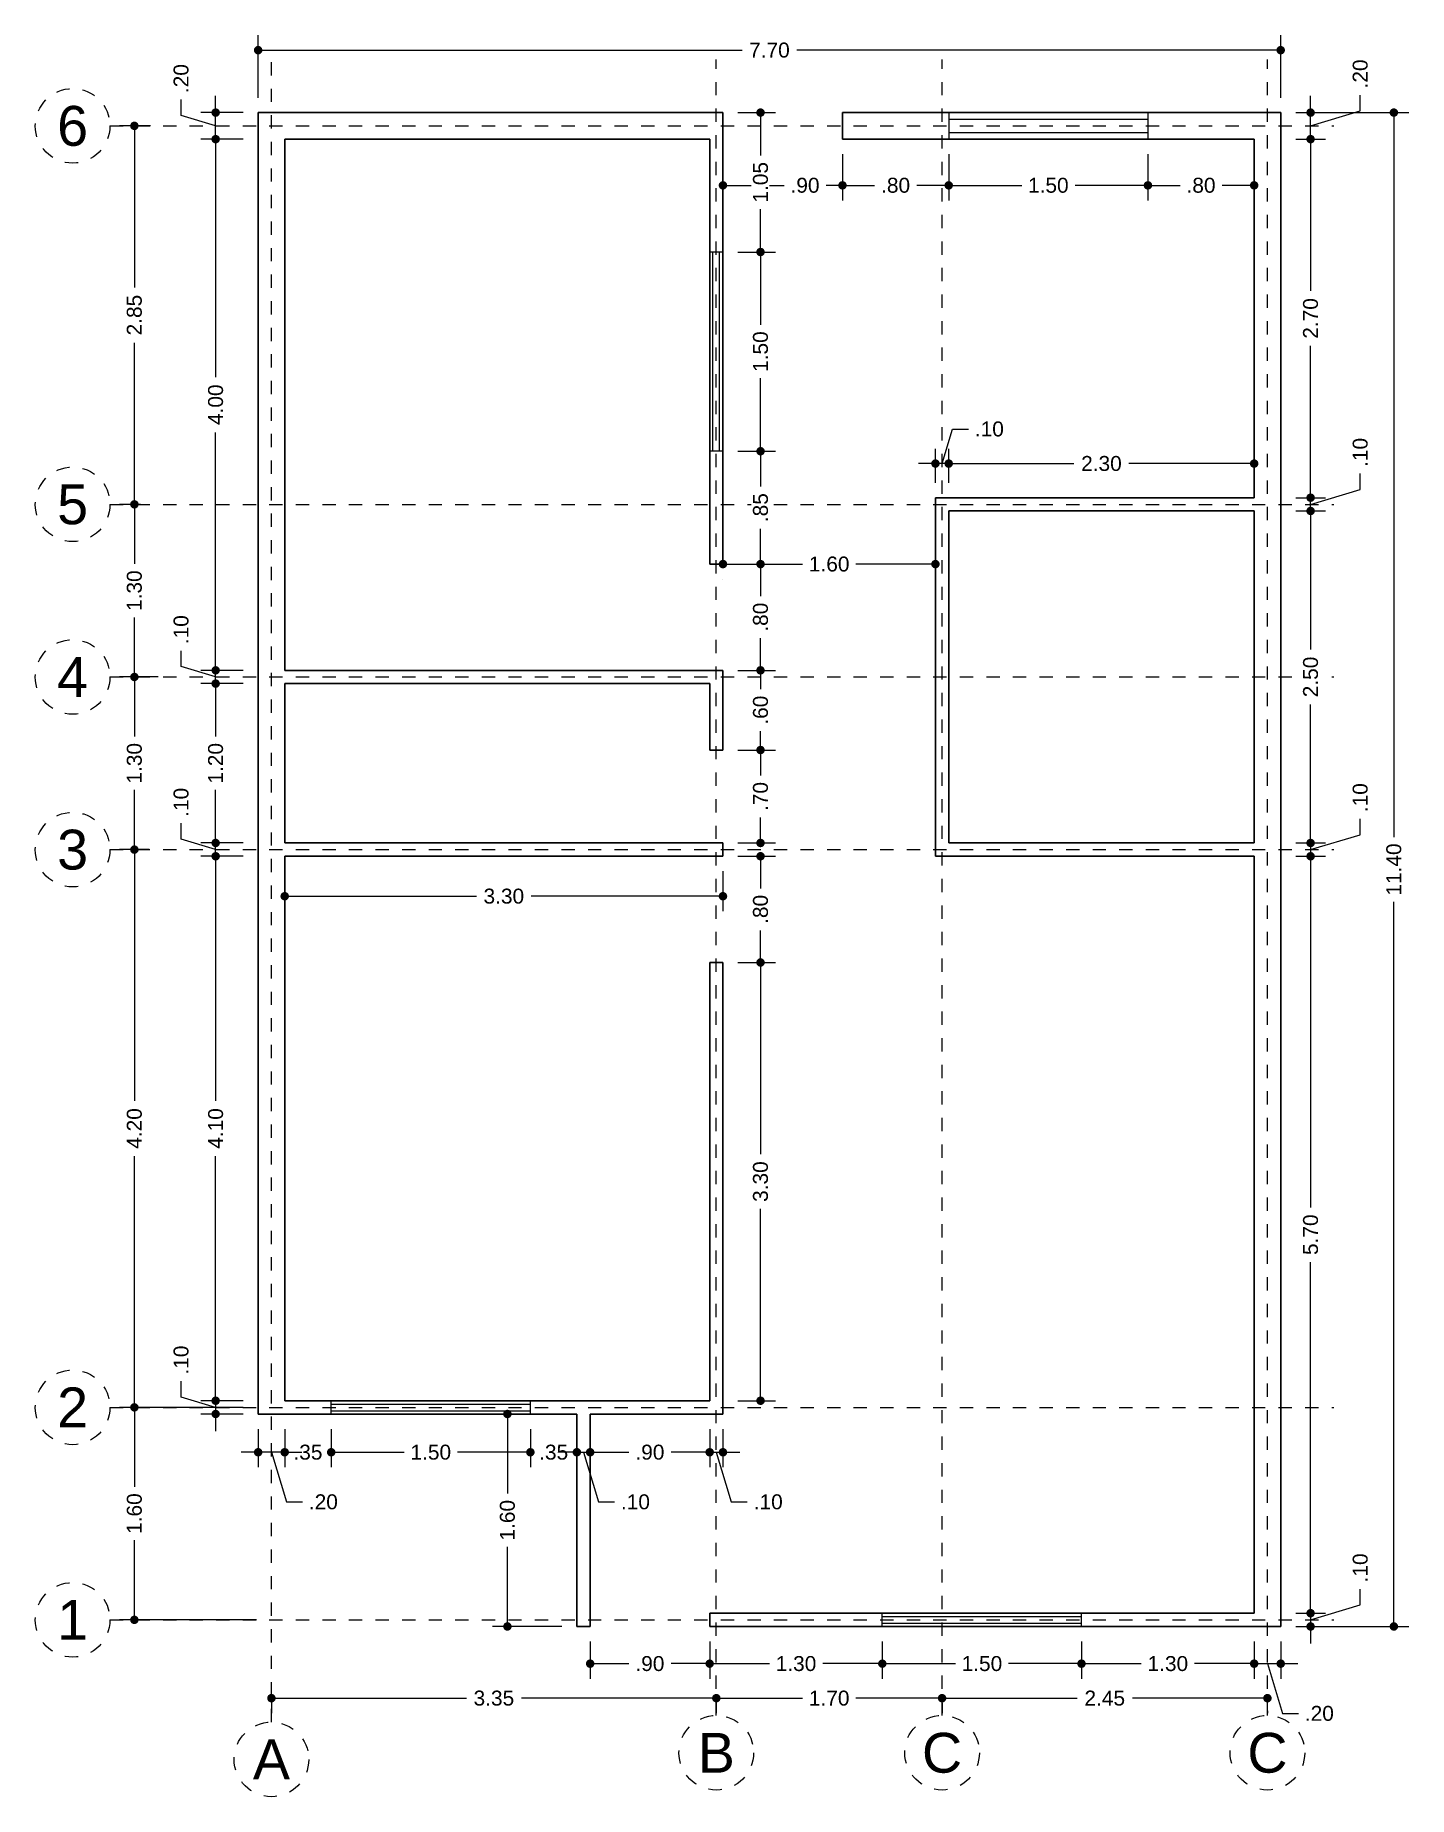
# Model space of a CAD drawing. Header units: millimetres. Extents: x 2562.9 to 2573.3, y 873.5 to 886.8.
import ezdxf
from ezdxf.enums import TextEntityAlignment as Align

# ---------------------------------------------------------------- set-up
doc = ezdxf.new("R2010")
doc.units = ezdxf.units.MM
doc.header["$LTSCALE"] = 0.001
doc.linetypes.add('CENTER2', pattern=[28.575, 19.05, -3.175, 3.175, -3.175])
for name, color, linetype, lineweight in [('Cotas', 7, 'Continuous', 18), ('Ejes', 7, 'CENTER2', 5), ('Muros', 7, 'Continuous', 30), ('Ventanas', 250, 'Continuous', 25)]:
    doc.layers.add(name, color=color, linetype=linetype, lineweight=lineweight)
doc.styles.get("Standard").update_dxf_attribs({"font": 'arial.ttf'})
doc.dimstyles.new('1-75', dxfattribs={"dimscale": 75, "dimtxt": 0.0015, "dimasz": 0.00085, "dimexe": 0.0015, "dimexo": 0.0015, "dimgap": 0.0008, "dimtad": 0, "dimzin": 4, "dimdsep": 46, "dimtxsty": 'Standard', "dimblk": 'DOT', "dimcen": 0.09, "dimclrd": 256, "dimclre": 256, "dimclrt": 256, "dimadec": 0, "dimazin": 0, "dimtfac": 1, "dimtofl": 0, "dimtmove": 1, "dimatfit": 2, "dimfxl": 0.0015, "dimtfill": 1, "dimtolj": 1, "dimtzin": 4, "dimlwd": -1, "dimlwe": -1, "dimarcsym": 0})

msp = doc.modelspace()

# ---------------------------------------------------------------- texts
at = {"layer": 'Ejes'}
for s, p in [('6', (2563.218, 886.097)), ('5', (2563.218, 883.247)), ('4', (2563.218, 881.947)), ('3', (2563.218, 880.647)), ('2', (2563.218, 876.447)), ('1', (2563.218, 874.847)), ('A', (2564.715, 873.796)), ('B', (2568.065, 873.846)), ('C', (2569.765, 873.846)), ('C', (2572.215, 873.846))]:
    msp.add_text(s, height=0.3, dxfattribs=at).set_placement(p, align=Align.MIDDLE_CENTER)

# ---------------------------------------------------------------- blocks, each defined once
blk = doc.blocks.new('_DOT')
at = {"color": 0, "linetype": 'ByBlock'}
blk.add_line((-0.5, 0), (-1, 0), dxfattribs=at)
at = {"color": 0, "linetype": 'ByBlock', "const_width": 0.5}
blk.add_lwpolyline([(-0.25, 0, 1), (0.25, 0, 1)], format="xyb", close=True, dxfattribs=at)
blk = doc.blocks.new('*D3')
at = {"layer": 'Cotas', "transparency": 16777216}
for p, q in [((2572.428, 886.197), (2573.279, 886.197)), ((2573.167, 886.133), (2573.167, 880.741)), ((2573.167, 874.861), (2573.167, 880.253)), ((2572.428, 874.797), (2573.279, 874.797))]:
    blk.add_line(p, q, dxfattribs=at)
at = {"layer": 'Defpoints', "color": 0, "transparency": 16777216}
for p in [(2572.315, 886.197), (2573.167, 886.197), (2572.315, 874.797)]:
    blk.add_point(p, dxfattribs=at)
at = {"layer": 'Cotas', "transparency": 16777216, "xscale": 0.06375, "yscale": 0.06375, "zscale": 0.06375}
for p, rotation in [((2573.167, 886.197), 90), ((2573.167, 874.797), 270)]:
    blk.add_blockref('_DOT', p, dxfattribs=dict(at, rotation=rotation))
at = {"layer": 'Cotas', "transparency": 16777216, "insert": (2573.167, 880.497), "char_height": 0.1125, "attachment_point": 5, "rotation": 90, "bg_fill": 3, "box_fill_scale": 1.1, "bg_fill_color": 256, "bg_fill_true_color": 13158600, "bg_fill_transparency": 0}
blk.add_mtext('\\A1;11.40', dxfattribs=at)
blk = doc.blocks.new('*D4')
at = {"layer": 'Cotas', "transparency": 16777216}
for p, q in [((2564.615, 886.309), (2564.615, 886.78)), ((2572.315, 886.309), (2572.315, 886.78)), ((2564.679, 886.667), (2568.26, 886.667)), ((2572.251, 886.667), (2568.671, 886.667))]:
    blk.add_line(p, q, dxfattribs=at)
at = {"layer": 'Defpoints', "color": 0, "transparency": 16777216}
for p in [(2572.315, 886.667), (2564.615, 886.197), (2572.315, 886.197)]:
    blk.add_point(p, dxfattribs=at)
at = {"layer": 'Cotas', "transparency": 16777216, "xscale": 0.06375, "yscale": 0.06375, "zscale": 0.06375, "rotation": 180}
blk.add_blockref('_DOT', (2564.615, 886.667), dxfattribs=at)
at = {"layer": 'Cotas', "transparency": 16777216, "xscale": 0.06375, "yscale": 0.06375, "zscale": 0.06375}
blk.add_blockref('_DOT', (2572.315, 886.667), dxfattribs=at)
at = {"layer": 'Cotas', "transparency": 16777216, "insert": (2568.465, 886.667), "char_height": 0.1125, "attachment_point": 5, "bg_fill": 3, "box_fill_scale": 1.1, "bg_fill_color": 256, "bg_fill_true_color": 13158600, "bg_fill_transparency": 0}
blk.add_mtext('\\A1;7.70', dxfattribs=at)
blk = doc.blocks.new('*D5')
at = {"layer": 'Cotas', "transparency": 16777216}
for p, q in [((2564.503, 876.447), (2563.571, 876.447)), ((2563.683, 876.383), (2563.683, 875.848)), ((2563.683, 874.911), (2563.683, 875.446)), ((2564.603, 874.847), (2563.571, 874.847))]:
    blk.add_line(p, q, dxfattribs=at)
at = {"layer": 'Defpoints', "color": 0, "transparency": 16777216}
for p in [(2563.683, 876.447), (2564.615, 876.447), (2564.715, 874.847)]:
    blk.add_point(p, dxfattribs=at)
at = {"layer": 'Cotas', "transparency": 16777216, "xscale": 0.06375, "yscale": 0.06375, "zscale": 0.06375}
for p, rotation in [((2563.683, 876.447), 90), ((2563.683, 874.847), 270)]:
    blk.add_blockref('_DOT', p, dxfattribs=dict(at, rotation=rotation))
at = {"layer": 'Cotas', "transparency": 16777216, "insert": (2563.683, 875.647), "char_height": 0.1125, "attachment_point": 5, "rotation": 90, "bg_fill": 3, "box_fill_scale": 1.1, "bg_fill_color": 256, "bg_fill_true_color": 13158600, "bg_fill_transparency": 0}
blk.add_mtext('\\A1;1.60', dxfattribs=at)
blk = doc.blocks.new('*D6')
at = {"layer": 'Cotas', "transparency": 16777216}
for p, q in [((2563.795, 880.647), (2563.571, 880.647)), ((2563.683, 880.583), (2563.683, 878.755)), ((2563.683, 876.511), (2563.683, 878.339)), ((2564.503, 876.447), (2563.571, 876.447))]:
    blk.add_line(p, q, dxfattribs=at)
at = {"layer": 'Defpoints', "color": 0, "transparency": 16777216}
for p in [(2563.683, 880.647), (2563.908, 880.647), (2564.615, 876.447)]:
    blk.add_point(p, dxfattribs=at)
at = {"layer": 'Cotas', "transparency": 16777216, "xscale": 0.06375, "yscale": 0.06375, "zscale": 0.06375}
for p, rotation in [((2563.683, 880.647), 90), ((2563.683, 876.447), 270)]:
    blk.add_blockref('_DOT', p, dxfattribs=dict(at, rotation=rotation))
at = {"layer": 'Cotas', "transparency": 16777216, "insert": (2563.683, 878.547), "char_height": 0.1125, "attachment_point": 5, "rotation": 90, "bg_fill": 3, "box_fill_scale": 1.1, "bg_fill_color": 256, "bg_fill_true_color": 13158600, "bg_fill_transparency": 0}
blk.add_mtext('\\A1;4.20', dxfattribs=at)
blk = doc.blocks.new('*D7')
at = {"layer": 'Cotas', "transparency": 16777216}
for p, q in [((2563.861, 881.947), (2563.571, 881.947)), ((2563.683, 881.883), (2563.683, 881.498)), ((2563.683, 880.711), (2563.683, 881.096)), ((2563.795, 880.647), (2563.571, 880.647))]:
    blk.add_line(p, q, dxfattribs=at)
at = {"layer": 'Defpoints', "color": 0, "transparency": 16777216}
for p in [(2563.683, 881.947), (2563.973, 881.947), (2563.908, 880.647)]:
    blk.add_point(p, dxfattribs=at)
at = {"layer": 'Cotas', "transparency": 16777216, "xscale": 0.06375, "yscale": 0.06375, "zscale": 0.06375}
for p, rotation in [((2563.683, 881.947), 90), ((2563.683, 880.647), 270)]:
    blk.add_blockref('_DOT', p, dxfattribs=dict(at, rotation=rotation))
at = {"layer": 'Cotas', "transparency": 16777216, "insert": (2563.683, 881.297), "char_height": 0.1125, "attachment_point": 5, "rotation": 90, "bg_fill": 3, "box_fill_scale": 1.1, "bg_fill_color": 256, "bg_fill_true_color": 13158600, "bg_fill_transparency": 0}
blk.add_mtext('\\A1;1.30', dxfattribs=at)
blk = doc.blocks.new('*D8')
at = {"layer": 'Cotas', "transparency": 16777216}
for p, q in [((2563.73, 883.247), (2563.571, 883.247)), ((2563.683, 883.183), (2563.683, 882.798)), ((2563.683, 882.011), (2563.683, 882.396)), ((2563.861, 881.947), (2563.571, 881.947))]:
    blk.add_line(p, q, dxfattribs=at)
at = {"layer": 'Defpoints', "color": 0, "transparency": 16777216}
for p in [(2563.683, 883.247), (2563.843, 883.247), (2563.973, 881.947)]:
    blk.add_point(p, dxfattribs=at)
at = {"layer": 'Cotas', "transparency": 16777216, "xscale": 0.06375, "yscale": 0.06375, "zscale": 0.06375}
for p, rotation in [((2563.683, 883.247), 90), ((2563.683, 881.947), 270)]:
    blk.add_blockref('_DOT', p, dxfattribs=dict(at, rotation=rotation))
at = {"layer": 'Cotas', "transparency": 16777216, "insert": (2563.683, 882.597), "char_height": 0.1125, "attachment_point": 5, "rotation": 90, "bg_fill": 3, "box_fill_scale": 1.1, "bg_fill_color": 256, "bg_fill_true_color": 13158600, "bg_fill_transparency": 0}
blk.add_mtext('\\A1;1.30', dxfattribs=at)
blk = doc.blocks.new('*D9')
at = {"layer": 'Cotas', "transparency": 16777216}
for p, q in [((2563.805, 886.097), (2563.571, 886.097)), ((2563.683, 886.033), (2563.683, 884.879)), ((2563.683, 883.311), (2563.683, 884.464)), ((2563.73, 883.247), (2563.571, 883.247))]:
    blk.add_line(p, q, dxfattribs=at)
at = {"layer": 'Defpoints', "color": 0, "transparency": 16777216}
for p in [(2563.683, 886.097), (2563.917, 886.097), (2563.843, 883.247)]:
    blk.add_point(p, dxfattribs=at)
at = {"layer": 'Cotas', "transparency": 16777216, "xscale": 0.06375, "yscale": 0.06375, "zscale": 0.06375}
for p, rotation in [((2563.683, 886.097), 90), ((2563.683, 883.247), 270)]:
    blk.add_blockref('_DOT', p, dxfattribs=dict(at, rotation=rotation))
at = {"layer": 'Cotas', "transparency": 16777216, "insert": (2563.683, 884.672), "char_height": 0.1125, "attachment_point": 5, "rotation": 90, "bg_fill": 3, "box_fill_scale": 1.1, "bg_fill_color": 256, "bg_fill_true_color": 13158600, "bg_fill_transparency": 0}
blk.add_mtext('\\A1;2.85', dxfattribs=at)
blk = doc.blocks.new('*D10')
at = {"layer": 'Cotas', "transparency": 16777216}
for p, q in [((2564.715, 874.231), (2564.715, 874.145)), ((2564.779, 874.257), (2566.184, 874.257)), ((2568.001, 874.257), (2566.597, 874.257)), ((2568.065, 874.269), (2568.065, 874.145))]:
    blk.add_line(p, q, dxfattribs=at)
at = {"layer": 'Defpoints', "color": 0, "transparency": 16777216}
for p in [(2564.715, 874.344), (2568.065, 874.382), (2568.065, 874.257)]:
    blk.add_point(p, dxfattribs=at)
at = {"layer": 'Cotas', "transparency": 16777216, "xscale": 0.06375, "yscale": 0.06375, "zscale": 0.06375, "rotation": 180}
blk.add_blockref('_DOT', (2564.715, 874.257), dxfattribs=at)
at = {"layer": 'Cotas', "transparency": 16777216, "xscale": 0.06375, "yscale": 0.06375, "zscale": 0.06375}
blk.add_blockref('_DOT', (2568.065, 874.257), dxfattribs=at)
at = {"layer": 'Cotas', "transparency": 16777216, "insert": (2566.39, 874.257), "char_height": 0.1125, "attachment_point": 5, "bg_fill": 3, "box_fill_scale": 1.1, "bg_fill_color": 256, "bg_fill_true_color": 13158600, "bg_fill_transparency": 0}
blk.add_mtext('\\A1;3.35', dxfattribs=at)
blk = doc.blocks.new('*D11')
at = {"layer": 'Cotas', "transparency": 16777216}
for p, q in [((2568.065, 874.269), (2568.065, 874.145)), ((2568.129, 874.257), (2568.715, 874.257)), ((2569.701, 874.257), (2569.116, 874.257)), ((2569.765, 874.222), (2569.765, 874.145))]:
    blk.add_line(p, q, dxfattribs=at)
at = {"layer": 'Defpoints', "color": 0, "transparency": 16777216}
for p in [(2568.065, 874.382), (2569.765, 874.334), (2569.765, 874.257)]:
    blk.add_point(p, dxfattribs=at)
at = {"layer": 'Cotas', "transparency": 16777216, "xscale": 0.06375, "yscale": 0.06375, "zscale": 0.06375, "rotation": 180}
blk.add_blockref('_DOT', (2568.065, 874.257), dxfattribs=at)
at = {"layer": 'Cotas', "transparency": 16777216, "xscale": 0.06375, "yscale": 0.06375, "zscale": 0.06375}
blk.add_blockref('_DOT', (2569.765, 874.257), dxfattribs=at)
at = {"layer": 'Cotas', "transparency": 16777216, "insert": (2568.915, 874.257), "char_height": 0.1125, "attachment_point": 5, "bg_fill": 3, "box_fill_scale": 1.1, "bg_fill_color": 256, "bg_fill_true_color": 13158600, "bg_fill_transparency": 0}
blk.add_mtext('\\A1;1.70', dxfattribs=at)
blk = doc.blocks.new('*D12')
at = {"layer": 'Cotas', "transparency": 16777216}
for p, q in [((2569.765, 874.222), (2569.765, 874.145)), ((2569.829, 874.257), (2570.783, 874.257)), ((2572.151, 874.257), (2571.198, 874.257)), ((2572.215, 874.161), (2572.215, 874.145))]:
    blk.add_line(p, q, dxfattribs=at)
at = {"layer": 'Defpoints', "color": 0, "transparency": 16777216}
for p in [(2569.765, 874.334), (2572.215, 874.273), (2572.215, 874.257)]:
    blk.add_point(p, dxfattribs=at)
at = {"layer": 'Cotas', "transparency": 16777216, "xscale": 0.06375, "yscale": 0.06375, "zscale": 0.06375, "rotation": 180}
blk.add_blockref('_DOT', (2569.765, 874.257), dxfattribs=at)
at = {"layer": 'Cotas', "transparency": 16777216, "xscale": 0.06375, "yscale": 0.06375, "zscale": 0.06375}
blk.add_blockref('_DOT', (2572.215, 874.257), dxfattribs=at)
at = {"layer": 'Cotas', "transparency": 16777216, "insert": (2570.99, 874.257), "char_height": 0.1125, "attachment_point": 5, "bg_fill": 3, "box_fill_scale": 1.1, "bg_fill_color": 256, "bg_fill_true_color": 13158600, "bg_fill_transparency": 0}
blk.add_mtext('\\A1;2.45', dxfattribs=at)
blk = doc.blocks.new('*D13')
at = {"layer": 'Cotas', "transparency": 16777216}
for p, q in [((2564.815, 876.284), (2564.815, 875.997)), ((2565.165, 876.284), (2565.165, 875.997)), ((2564.751, 876.109), (2564.688, 876.109)), ((2565.229, 876.109), (2565.293, 876.109))]:
    blk.add_line(p, q, dxfattribs=at)
at = {"layer": 'Defpoints', "color": 0, "transparency": 16777216}
for p in [(2564.815, 876.397), (2565.165, 876.397)]:
    blk.add_point(p, dxfattribs=at)
at = {"layer": 'Cotas', "transparency": 16777216, "insert": (2564.99, 876.109), "char_height": 0.1125, "attachment_point": 5, "bg_fill": 3, "box_fill_scale": 1.1, "bg_fill_color": 256, "bg_fill_true_color": 13158600, "bg_fill_transparency": 0}
blk.add_mtext('\\A1;.35', dxfattribs=at)
at = {"layer": 'Defpoints', "color": 0, "transparency": 16777216}
blk.add_point((2565.165, 876.109), dxfattribs=at)
at = {"layer": 'Cotas', "transparency": 16777216, "xscale": 0.06375, "yscale": 0.06375, "zscale": 0.06375}
blk.add_blockref('_DOT', (2564.815, 876.109), dxfattribs=at)
at = {"layer": 'Cotas', "transparency": 16777216, "xscale": 0.06375, "yscale": 0.06375, "zscale": 0.06375, "rotation": 180}
blk.add_blockref('_DOT', (2565.165, 876.109), dxfattribs=at)
blk = doc.blocks.new('*D14')
at = {"layer": 'Cotas', "transparency": 16777216}
for p, q in [((2565.165, 876.284), (2565.165, 875.997)), ((2566.665, 876.284), (2566.665, 875.997)), ((2565.229, 876.109), (2565.715, 876.109)), ((2566.601, 876.109), (2566.116, 876.109))]:
    blk.add_line(p, q, dxfattribs=at)
at = {"layer": 'Defpoints', "color": 0, "transparency": 16777216}
for p in [(2565.165, 876.397), (2566.665, 876.397), (2566.665, 876.109)]:
    blk.add_point(p, dxfattribs=at)
at = {"layer": 'Cotas', "transparency": 16777216, "xscale": 0.06375, "yscale": 0.06375, "zscale": 0.06375, "rotation": 180}
blk.add_blockref('_DOT', (2565.165, 876.109), dxfattribs=at)
at = {"layer": 'Cotas', "transparency": 16777216, "xscale": 0.06375, "yscale": 0.06375, "zscale": 0.06375}
blk.add_blockref('_DOT', (2566.665, 876.109), dxfattribs=at)
at = {"layer": 'Cotas', "transparency": 16777216, "insert": (2565.915, 876.109), "char_height": 0.1125, "attachment_point": 5, "bg_fill": 3, "box_fill_scale": 1.1, "bg_fill_color": 256, "bg_fill_true_color": 13158600, "bg_fill_transparency": 0}
blk.add_mtext('\\A1;1.50', dxfattribs=at)
blk = doc.blocks.new('*D15')
at = {"layer": 'Cotas', "transparency": 16777216}
for p, q in [((2566.665, 876.284), (2566.665, 875.997)), ((2567.015, 876.284), (2567.015, 875.997)), ((2566.601, 876.109), (2566.538, 876.109)), ((2567.079, 876.109), (2567.143, 876.109))]:
    blk.add_line(p, q, dxfattribs=at)
at = {"layer": 'Defpoints', "color": 0, "transparency": 16777216}
for p in [(2566.665, 876.397), (2567.015, 876.397)]:
    blk.add_point(p, dxfattribs=at)
at = {"layer": 'Cotas', "transparency": 16777216, "insert": (2566.84, 876.109), "char_height": 0.1125, "attachment_point": 5, "bg_fill": 3, "box_fill_scale": 1.1, "bg_fill_color": 256, "bg_fill_true_color": 13158600, "bg_fill_transparency": 0}
blk.add_mtext('\\A1;.35', dxfattribs=at)
at = {"layer": 'Defpoints', "color": 0, "transparency": 16777216}
blk.add_point((2567.015, 876.109), dxfattribs=at)
at = {"layer": 'Cotas', "transparency": 16777216, "xscale": 0.06375, "yscale": 0.06375, "zscale": 0.06375}
blk.add_blockref('_DOT', (2566.665, 876.109), dxfattribs=at)
at = {"layer": 'Cotas', "transparency": 16777216, "xscale": 0.06375, "yscale": 0.06375, "zscale": 0.06375, "rotation": 180}
blk.add_blockref('_DOT', (2567.015, 876.109), dxfattribs=at)
blk = doc.blocks.new('*D16')
at = {"layer": 'Cotas', "transparency": 16777216}
for p, q in [((2567.015, 876.284), (2567.015, 875.997)), ((2567.115, 876.284), (2567.115, 875.997)), ((2566.951, 876.109), (2566.888, 876.109)), ((2567.015, 876.109), (2567.115, 876.109)), ((2567.065, 876.109), (2567.178, 875.735)), ((2567.179, 876.109), (2567.243, 876.109)), ((2567.178, 875.735), (2567.298, 875.735))]:
    blk.add_line(p, q, dxfattribs=at)
at = {"layer": 'Defpoints', "color": 0, "transparency": 16777216}
for p in [(2567.015, 876.397), (2567.115, 876.397), (2567.115, 876.109)]:
    blk.add_point(p, dxfattribs=at)
at = {"layer": 'Cotas', "transparency": 16777216, "xscale": 0.06375, "yscale": 0.06375, "zscale": 0.06375}
blk.add_blockref('_DOT', (2567.015, 876.109), dxfattribs=at)
at = {"layer": 'Cotas', "transparency": 16777216, "xscale": 0.06375, "yscale": 0.06375, "zscale": 0.06375, "rotation": 180}
blk.add_blockref('_DOT', (2567.115, 876.109), dxfattribs=at)
at = {"layer": 'Cotas', "transparency": 16777216, "insert": (2567.456, 875.735), "char_height": 0.1125, "attachment_point": 5, "bg_fill": 3, "box_fill_scale": 1.1, "bg_fill_color": 256, "bg_fill_true_color": 13158600, "bg_fill_transparency": 0}
blk.add_mtext('\\A1;.10', dxfattribs=at)
blk = doc.blocks.new('*D17')
at = {"layer": 'Cotas', "transparency": 16777216}
for p, q in [((2567.115, 876.284), (2567.115, 875.997)), ((2568.015, 876.284), (2568.015, 875.997)), ((2567.179, 876.109), (2567.407, 876.109)), ((2567.951, 876.109), (2567.724, 876.109))]:
    blk.add_line(p, q, dxfattribs=at)
at = {"layer": 'Defpoints', "color": 0, "transparency": 16777216}
for p in [(2567.115, 876.397), (2568.015, 876.397), (2568.015, 876.109)]:
    blk.add_point(p, dxfattribs=at)
at = {"layer": 'Cotas', "transparency": 16777216, "xscale": 0.06375, "yscale": 0.06375, "zscale": 0.06375, "rotation": 180}
blk.add_blockref('_DOT', (2567.115, 876.109), dxfattribs=at)
at = {"layer": 'Cotas', "transparency": 16777216, "xscale": 0.06375, "yscale": 0.06375, "zscale": 0.06375}
blk.add_blockref('_DOT', (2568.015, 876.109), dxfattribs=at)
at = {"layer": 'Cotas', "transparency": 16777216, "insert": (2567.565, 876.109), "char_height": 0.1125, "attachment_point": 5, "bg_fill": 3, "box_fill_scale": 1.1, "bg_fill_color": 256, "bg_fill_true_color": 13158600, "bg_fill_transparency": 0}
blk.add_mtext('\\A1;.90', dxfattribs=at)
blk = doc.blocks.new('*D18')
at = {"layer": 'Cotas', "transparency": 16777216}
for p, q in [((2567.115, 874.684), (2567.115, 874.404)), ((2568.015, 874.684), (2568.015, 874.404)), ((2567.179, 874.517), (2567.407, 874.517)), ((2567.951, 874.517), (2567.724, 874.517))]:
    blk.add_line(p, q, dxfattribs=at)
at = {"layer": 'Defpoints', "color": 0, "transparency": 16777216}
for p in [(2567.115, 874.797), (2568.015, 874.797), (2568.015, 874.517)]:
    blk.add_point(p, dxfattribs=at)
at = {"layer": 'Cotas', "transparency": 16777216, "xscale": 0.06375, "yscale": 0.06375, "zscale": 0.06375, "rotation": 180}
blk.add_blockref('_DOT', (2567.115, 874.517), dxfattribs=at)
at = {"layer": 'Cotas', "transparency": 16777216, "xscale": 0.06375, "yscale": 0.06375, "zscale": 0.06375}
blk.add_blockref('_DOT', (2568.015, 874.517), dxfattribs=at)
at = {"layer": 'Cotas', "transparency": 16777216, "insert": (2567.565, 874.517), "char_height": 0.1125, "attachment_point": 5, "bg_fill": 3, "box_fill_scale": 1.1, "bg_fill_color": 256, "bg_fill_true_color": 13158600, "bg_fill_transparency": 0}
blk.add_mtext('\\A1;.90', dxfattribs=at)
blk = doc.blocks.new('*D19')
at = {"layer": 'Cotas', "transparency": 16777216}
for p, q in [((2568.015, 874.684), (2568.015, 874.404)), ((2569.315, 874.684), (2569.315, 874.404)), ((2568.079, 874.517), (2568.465, 874.517)), ((2569.251, 874.517), (2568.866, 874.517))]:
    blk.add_line(p, q, dxfattribs=at)
at = {"layer": 'Defpoints', "color": 0, "transparency": 16777216}
for p in [(2568.015, 874.797), (2569.315, 874.797), (2569.315, 874.517)]:
    blk.add_point(p, dxfattribs=at)
at = {"layer": 'Cotas', "transparency": 16777216, "xscale": 0.06375, "yscale": 0.06375, "zscale": 0.06375, "rotation": 180}
blk.add_blockref('_DOT', (2568.015, 874.517), dxfattribs=at)
at = {"layer": 'Cotas', "transparency": 16777216, "xscale": 0.06375, "yscale": 0.06375, "zscale": 0.06375}
blk.add_blockref('_DOT', (2569.315, 874.517), dxfattribs=at)
at = {"layer": 'Cotas', "transparency": 16777216, "insert": (2568.665, 874.517), "char_height": 0.1125, "attachment_point": 5, "bg_fill": 3, "box_fill_scale": 1.1, "bg_fill_color": 256, "bg_fill_true_color": 13158600, "bg_fill_transparency": 0}
blk.add_mtext('\\A1;1.30', dxfattribs=at)
blk = doc.blocks.new('*D20')
at = {"layer": 'Cotas', "transparency": 16777216}
for p, q in [((2569.315, 874.684), (2569.315, 874.404)), ((2570.815, 874.684), (2570.815, 874.404)), ((2569.379, 874.517), (2569.865, 874.517)), ((2570.751, 874.517), (2570.266, 874.517))]:
    blk.add_line(p, q, dxfattribs=at)
at = {"layer": 'Defpoints', "color": 0, "transparency": 16777216}
for p in [(2569.315, 874.797), (2570.815, 874.797), (2570.815, 874.517)]:
    blk.add_point(p, dxfattribs=at)
at = {"layer": 'Cotas', "transparency": 16777216, "xscale": 0.06375, "yscale": 0.06375, "zscale": 0.06375, "rotation": 180}
blk.add_blockref('_DOT', (2569.315, 874.517), dxfattribs=at)
at = {"layer": 'Cotas', "transparency": 16777216, "xscale": 0.06375, "yscale": 0.06375, "zscale": 0.06375}
blk.add_blockref('_DOT', (2570.815, 874.517), dxfattribs=at)
at = {"layer": 'Cotas', "transparency": 16777216, "insert": (2570.065, 874.517), "char_height": 0.1125, "attachment_point": 5, "bg_fill": 3, "box_fill_scale": 1.1, "bg_fill_color": 256, "bg_fill_true_color": 13158600, "bg_fill_transparency": 0}
blk.add_mtext('\\A1;1.50', dxfattribs=at)
blk = doc.blocks.new('*D21')
at = {"layer": 'Cotas', "transparency": 16777216}
for p, q in [((2570.815, 874.684), (2570.815, 874.404)), ((2572.115, 874.684), (2572.115, 874.404)), ((2570.879, 874.517), (2571.265, 874.517)), ((2572.051, 874.517), (2571.666, 874.517))]:
    blk.add_line(p, q, dxfattribs=at)
at = {"layer": 'Defpoints', "color": 0, "transparency": 16777216}
for p in [(2570.815, 874.797), (2572.115, 874.797), (2572.115, 874.517)]:
    blk.add_point(p, dxfattribs=at)
at = {"layer": 'Cotas', "transparency": 16777216, "xscale": 0.06375, "yscale": 0.06375, "zscale": 0.06375, "rotation": 180}
blk.add_blockref('_DOT', (2570.815, 874.517), dxfattribs=at)
at = {"layer": 'Cotas', "transparency": 16777216, "xscale": 0.06375, "yscale": 0.06375, "zscale": 0.06375}
blk.add_blockref('_DOT', (2572.115, 874.517), dxfattribs=at)
at = {"layer": 'Cotas', "transparency": 16777216, "insert": (2571.465, 874.517), "char_height": 0.1125, "attachment_point": 5, "bg_fill": 3, "box_fill_scale": 1.1, "bg_fill_color": 256, "bg_fill_true_color": 13158600, "bg_fill_transparency": 0}
blk.add_mtext('\\A1;1.30', dxfattribs=at)
blk = doc.blocks.new('*D22')
at = {"layer": 'Cotas', "transparency": 16777216}
for p, q in [((2572.115, 874.684), (2572.115, 874.404)), ((2572.315, 874.684), (2572.315, 874.404)), ((2572.051, 874.517), (2571.988, 874.517)), ((2572.115, 874.517), (2572.315, 874.517)), ((2572.215, 874.517), (2572.328, 874.142)), ((2572.379, 874.517), (2572.443, 874.517)), ((2572.328, 874.142), (2572.448, 874.142))]:
    blk.add_line(p, q, dxfattribs=at)
at = {"layer": 'Defpoints', "color": 0, "transparency": 16777216}
for p in [(2572.115, 874.797), (2572.315, 874.797), (2572.315, 874.517)]:
    blk.add_point(p, dxfattribs=at)
at = {"layer": 'Cotas', "transparency": 16777216, "xscale": 0.06375, "yscale": 0.06375, "zscale": 0.06375}
blk.add_blockref('_DOT', (2572.115, 874.517), dxfattribs=at)
at = {"layer": 'Cotas', "transparency": 16777216, "xscale": 0.06375, "yscale": 0.06375, "zscale": 0.06375, "rotation": 180}
blk.add_blockref('_DOT', (2572.315, 874.517), dxfattribs=at)
at = {"layer": 'Cotas', "transparency": 16777216, "insert": (2572.606, 874.142), "char_height": 0.1125, "attachment_point": 5, "bg_fill": 3, "box_fill_scale": 1.1, "bg_fill_color": 256, "bg_fill_true_color": 13158600, "bg_fill_transparency": 0}
blk.add_mtext('\\A1;.20', dxfattribs=at)
blk = doc.blocks.new('*D23')
at = {"layer": 'Cotas', "transparency": 16777216}
for p, q in [((2568.228, 879.797), (2568.51, 879.797)), ((2568.398, 879.733), (2568.398, 878.353)), ((2568.398, 876.561), (2568.398, 877.941)), ((2568.228, 876.497), (2568.51, 876.497))]:
    blk.add_line(p, q, dxfattribs=at)
at = {"layer": 'Defpoints', "color": 0, "transparency": 16777216}
for p in [(2568.115, 879.797), (2568.398, 879.797), (2568.115, 876.497)]:
    blk.add_point(p, dxfattribs=at)
at = {"layer": 'Cotas', "transparency": 16777216, "xscale": 0.06375, "yscale": 0.06375, "zscale": 0.06375}
for p, rotation in [((2568.398, 879.797), 90), ((2568.398, 876.497), 270)]:
    blk.add_blockref('_DOT', p, dxfattribs=dict(at, rotation=rotation))
at = {"layer": 'Cotas', "transparency": 16777216, "insert": (2568.398, 878.147), "char_height": 0.1125, "attachment_point": 5, "rotation": 90, "bg_fill": 3, "box_fill_scale": 1.1, "bg_fill_color": 256, "bg_fill_true_color": 13158600, "bg_fill_transparency": 0}
blk.add_mtext('\\A1;3.30', dxfattribs=at)
blk = doc.blocks.new('*D24')
at = {"layer": 'Cotas', "transparency": 16777216}
for p, q in [((2568.228, 880.597), (2568.51, 880.597)), ((2568.398, 880.533), (2568.398, 880.355)), ((2568.398, 879.861), (2568.398, 880.039)), ((2568.228, 879.797), (2568.51, 879.797))]:
    blk.add_line(p, q, dxfattribs=at)
at = {"layer": 'Defpoints', "color": 0, "transparency": 16777216}
for p in [(2568.115, 880.597), (2568.398, 880.597), (2568.115, 879.797)]:
    blk.add_point(p, dxfattribs=at)
at = {"layer": 'Cotas', "transparency": 16777216, "xscale": 0.06375, "yscale": 0.06375, "zscale": 0.06375}
for p, rotation in [((2568.398, 880.597), 90), ((2568.398, 879.797), 270)]:
    blk.add_blockref('_DOT', p, dxfattribs=dict(at, rotation=rotation))
at = {"layer": 'Cotas', "transparency": 16777216, "insert": (2568.398, 880.197), "char_height": 0.1125, "attachment_point": 5, "rotation": 90, "bg_fill": 3, "box_fill_scale": 1.1, "bg_fill_color": 256, "bg_fill_true_color": 13158600, "bg_fill_transparency": 0}
blk.add_mtext('\\A1;.80', dxfattribs=at)
blk = doc.blocks.new('*D25')
at = {"layer": 'Cotas', "transparency": 16777216}
for p, q in [((2568.228, 881.397), (2568.51, 881.397)), ((2568.398, 881.333), (2568.398, 881.205)), ((2568.398, 880.761), (2568.398, 880.889)), ((2568.228, 880.697), (2568.51, 880.697))]:
    blk.add_line(p, q, dxfattribs=at)
at = {"layer": 'Defpoints', "color": 0, "transparency": 16777216}
for p in [(2568.115, 881.397), (2568.115, 880.697), (2568.398, 880.697)]:
    blk.add_point(p, dxfattribs=at)
at = {"layer": 'Cotas', "transparency": 16777216, "xscale": 0.06375, "yscale": 0.06375, "zscale": 0.06375}
for p, rotation in [((2568.398, 881.397), 90), ((2568.398, 880.697), 270)]:
    blk.add_blockref('_DOT', p, dxfattribs=dict(at, rotation=rotation))
at = {"layer": 'Cotas', "transparency": 16777216, "insert": (2568.398, 881.047), "char_height": 0.1125, "attachment_point": 5, "rotation": 90, "bg_fill": 3, "box_fill_scale": 1.1, "bg_fill_color": 256, "bg_fill_true_color": 13158600, "bg_fill_transparency": 0}
blk.add_mtext('\\A1;.70', dxfattribs=at)
blk = doc.blocks.new('*D26')
at = {"layer": 'Cotas', "transparency": 16777216}
for p, q in [((2568.228, 882.797), (2568.51, 882.797)), ((2568.398, 882.733), (2568.398, 882.555)), ((2568.398, 882.061), (2568.398, 882.239)), ((2568.228, 881.997), (2568.51, 881.997))]:
    blk.add_line(p, q, dxfattribs=at)
at = {"layer": 'Defpoints', "color": 0, "transparency": 16777216}
for p in [(2568.115, 882.797), (2568.398, 882.797), (2568.115, 881.997)]:
    blk.add_point(p, dxfattribs=at)
at = {"layer": 'Cotas', "transparency": 16777216, "xscale": 0.06375, "yscale": 0.06375, "zscale": 0.06375}
for p, rotation in [((2568.398, 882.797), 90), ((2568.398, 881.997), 270)]:
    blk.add_blockref('_DOT', p, dxfattribs=dict(at, rotation=rotation))
at = {"layer": 'Cotas', "transparency": 16777216, "insert": (2568.398, 882.397), "char_height": 0.1125, "attachment_point": 5, "rotation": 90, "bg_fill": 3, "box_fill_scale": 1.1, "bg_fill_color": 256, "bg_fill_true_color": 13158600, "bg_fill_transparency": 0}
blk.add_mtext('\\A1;.80', dxfattribs=at)
blk = doc.blocks.new('*D27')
at = {"layer": 'Cotas', "transparency": 16777216}
for p, q in [((2568.228, 883.647), (2568.51, 883.647)), ((2568.398, 883.583), (2568.398, 883.381)), ((2568.398, 882.861), (2568.398, 883.063)), ((2568.228, 882.797), (2568.51, 882.797))]:
    blk.add_line(p, q, dxfattribs=at)
at = {"layer": 'Defpoints', "color": 0, "transparency": 16777216}
for p in [(2568.115, 883.647), (2568.398, 883.647), (2568.115, 882.797)]:
    blk.add_point(p, dxfattribs=at)
at = {"layer": 'Cotas', "transparency": 16777216, "xscale": 0.06375, "yscale": 0.06375, "zscale": 0.06375}
for p, rotation in [((2568.398, 883.647), 90), ((2568.398, 882.797), 270)]:
    blk.add_blockref('_DOT', p, dxfattribs=dict(at, rotation=rotation))
at = {"layer": 'Cotas', "transparency": 16777216, "insert": (2568.398, 883.222), "char_height": 0.1125, "attachment_point": 5, "rotation": 90, "bg_fill": 3, "box_fill_scale": 1.1, "bg_fill_color": 256, "bg_fill_true_color": 13158600, "bg_fill_transparency": 0}
blk.add_mtext('\\A1;.85', dxfattribs=at)
blk = doc.blocks.new('*D28')
at = {"layer": 'Cotas', "transparency": 16777216}
for p, q in [((2568.228, 885.147), (2568.51, 885.147)), ((2568.398, 885.083), (2568.398, 884.598)), ((2568.398, 883.711), (2568.398, 884.196)), ((2568.228, 883.647), (2568.51, 883.647))]:
    blk.add_line(p, q, dxfattribs=at)
at = {"layer": 'Defpoints', "color": 0, "transparency": 16777216}
for p in [(2568.115, 885.147), (2568.398, 885.147), (2568.115, 883.647)]:
    blk.add_point(p, dxfattribs=at)
at = {"layer": 'Cotas', "transparency": 16777216, "xscale": 0.06375, "yscale": 0.06375, "zscale": 0.06375}
for p, rotation in [((2568.398, 885.147), 90), ((2568.398, 883.647), 270)]:
    blk.add_blockref('_DOT', p, dxfattribs=dict(at, rotation=rotation))
at = {"layer": 'Cotas', "transparency": 16777216, "insert": (2568.398, 884.397), "char_height": 0.1125, "attachment_point": 5, "rotation": 90, "bg_fill": 3, "box_fill_scale": 1.1, "bg_fill_color": 256, "bg_fill_true_color": 13158600, "bg_fill_transparency": 0}
blk.add_mtext('\\A1;1.50', dxfattribs=at)
blk = doc.blocks.new('*D29')
at = {"layer": 'Cotas', "transparency": 16777216}
for p, q in [((2568.228, 886.197), (2568.51, 886.197)), ((2568.398, 886.133), (2568.398, 885.873)), ((2568.398, 885.211), (2568.398, 885.471)), ((2568.228, 885.147), (2568.51, 885.147))]:
    blk.add_line(p, q, dxfattribs=at)
at = {"layer": 'Defpoints', "color": 0, "transparency": 16777216}
for p in [(2568.115, 886.197), (2568.398, 886.197), (2568.115, 885.147)]:
    blk.add_point(p, dxfattribs=at)
at = {"layer": 'Cotas', "transparency": 16777216, "xscale": 0.06375, "yscale": 0.06375, "zscale": 0.06375}
for p, rotation in [((2568.398, 886.197), 90), ((2568.398, 885.147), 270)]:
    blk.add_blockref('_DOT', p, dxfattribs=dict(at, rotation=rotation))
at = {"layer": 'Cotas', "transparency": 16777216, "insert": (2568.398, 885.672), "char_height": 0.1125, "attachment_point": 5, "rotation": 90, "bg_fill": 3, "box_fill_scale": 1.1, "bg_fill_color": 256, "bg_fill_true_color": 13158600, "bg_fill_transparency": 0}
blk.add_mtext('\\A1;1.05', dxfattribs=at)
blk = doc.blocks.new('*D30')
at = {"layer": 'Cotas', "transparency": 16777216}
for p, q in [((2564.615, 876.284), (2564.615, 875.997)), ((2564.815, 876.284), (2564.815, 875.997)), ((2564.551, 876.109), (2564.488, 876.109)), ((2564.815, 876.109), (2564.615, 876.109)), ((2564.715, 876.109), (2564.828, 875.735)), ((2564.879, 876.109), (2564.943, 876.109)), ((2564.828, 875.735), (2564.948, 875.735))]:
    blk.add_line(p, q, dxfattribs=at)
at = {"layer": 'Defpoints', "color": 0, "transparency": 16777216}
for p in [(2564.615, 876.397), (2564.815, 876.397), (2564.615, 876.109)]:
    blk.add_point(p, dxfattribs=at)
at = {"layer": 'Cotas', "transparency": 16777216, "xscale": 0.06375, "yscale": 0.06375, "zscale": 0.06375}
blk.add_blockref('_DOT', (2564.615, 876.109), dxfattribs=at)
at = {"layer": 'Cotas', "transparency": 16777216, "xscale": 0.06375, "yscale": 0.06375, "zscale": 0.06375, "rotation": 180}
blk.add_blockref('_DOT', (2564.815, 876.109), dxfattribs=at)
at = {"layer": 'Cotas', "transparency": 16777216, "insert": (2565.106, 875.735), "char_height": 0.1125, "attachment_point": 5, "bg_fill": 3, "box_fill_scale": 1.1, "bg_fill_color": 256, "bg_fill_true_color": 13158600, "bg_fill_transparency": 0}
blk.add_mtext('\\A1;.20', dxfattribs=at)
blk = doc.blocks.new('*D31')
at = {"layer": 'Cotas', "transparency": 16777216}
for p, q in [((2566.903, 876.397), (2566.38, 876.397)), ((2566.492, 876.333), (2566.492, 875.798)), ((2566.492, 874.861), (2566.492, 875.396)), ((2566.903, 874.797), (2566.38, 874.797))]:
    blk.add_line(p, q, dxfattribs=at)
at = {"layer": 'Defpoints', "color": 0, "transparency": 16777216}
for p in [(2567.015, 876.397), (2566.492, 874.797), (2567.015, 874.797)]:
    blk.add_point(p, dxfattribs=at)
at = {"layer": 'Cotas', "transparency": 16777216, "xscale": 0.06375, "yscale": 0.06375, "zscale": 0.06375}
for p, rotation in [((2566.492, 876.397), 90), ((2566.492, 874.797), 270)]:
    blk.add_blockref('_DOT', p, dxfattribs=dict(at, rotation=rotation))
at = {"layer": 'Cotas', "transparency": 16777216, "insert": (2566.492, 875.597), "char_height": 0.1125, "attachment_point": 5, "rotation": 90, "bg_fill": 3, "box_fill_scale": 1.1, "bg_fill_color": 256, "bg_fill_true_color": 13158600, "bg_fill_transparency": 0}
blk.add_mtext('\\A1;1.60', dxfattribs=at)
blk = doc.blocks.new('*D32')
at = {"layer": 'Cotas', "transparency": 16777216}
for p, q in [((2564.503, 880.597), (2564.183, 880.597)), ((2564.295, 880.533), (2564.295, 878.755)), ((2564.295, 876.561), (2564.295, 878.339)), ((2564.503, 876.497), (2564.183, 876.497))]:
    blk.add_line(p, q, dxfattribs=at)
at = {"layer": 'Defpoints', "color": 0, "transparency": 16777216}
for p in [(2564.295, 880.597), (2564.615, 880.597), (2564.615, 876.497)]:
    blk.add_point(p, dxfattribs=at)
at = {"layer": 'Cotas', "transparency": 16777216, "xscale": 0.06375, "yscale": 0.06375, "zscale": 0.06375}
for p, rotation in [((2564.295, 880.597), 90), ((2564.295, 876.497), 270)]:
    blk.add_blockref('_DOT', p, dxfattribs=dict(at, rotation=rotation))
at = {"layer": 'Cotas', "transparency": 16777216, "insert": (2564.295, 878.547), "char_height": 0.1125, "attachment_point": 5, "rotation": 90, "bg_fill": 3, "box_fill_scale": 1.1, "bg_fill_color": 256, "bg_fill_true_color": 13158600, "bg_fill_transparency": 0}
blk.add_mtext('\\A1;4.10', dxfattribs=at)
blk = doc.blocks.new('*D33')
at = {"layer": 'Cotas', "transparency": 16777216}
for p, q in [((2564.035, 880.725), (2564.035, 880.845)), ((2564.295, 880.761), (2564.295, 880.824)), ((2564.295, 880.647), (2564.035, 880.725)), ((2564.503, 880.697), (2564.183, 880.697)), ((2564.295, 880.597), (2564.295, 880.697)), ((2564.503, 880.597), (2564.183, 880.597)), ((2564.295, 880.533), (2564.295, 880.469))]:
    blk.add_line(p, q, dxfattribs=at)
at = {"layer": 'Defpoints', "color": 0, "transparency": 16777216}
for p in [(2564.295, 880.697), (2564.615, 880.697), (2564.615, 880.597)]:
    blk.add_point(p, dxfattribs=at)
at = {"layer": 'Cotas', "transparency": 16777216, "xscale": 0.06375, "yscale": 0.06375, "zscale": 0.06375}
for p, rotation in [((2564.295, 880.697), 270), ((2564.295, 880.597), 90)]:
    blk.add_blockref('_DOT', p, dxfattribs=dict(at, rotation=rotation))
at = {"layer": 'Cotas', "transparency": 16777216, "insert": (2564.035, 881.003), "char_height": 0.1125, "attachment_point": 5, "rotation": 90, "bg_fill": 3, "box_fill_scale": 1.1, "bg_fill_color": 256, "bg_fill_true_color": 13158600, "bg_fill_transparency": 0}
blk.add_mtext('\\A1;.10', dxfattribs=at)
blk = doc.blocks.new('*D34')
at = {"layer": 'Cotas', "transparency": 16777216}
for p, q in [((2564.503, 881.897), (2564.183, 881.897)), ((2564.295, 881.833), (2564.295, 881.498)), ((2564.295, 880.761), (2564.295, 881.096)), ((2564.503, 880.697), (2564.183, 880.697))]:
    blk.add_line(p, q, dxfattribs=at)
at = {"layer": 'Defpoints', "color": 0, "transparency": 16777216}
for p in [(2564.295, 881.897), (2564.615, 881.897), (2564.615, 880.697)]:
    blk.add_point(p, dxfattribs=at)
at = {"layer": 'Cotas', "transparency": 16777216, "xscale": 0.06375, "yscale": 0.06375, "zscale": 0.06375}
for p, rotation in [((2564.295, 881.897), 90), ((2564.295, 880.697), 270)]:
    blk.add_blockref('_DOT', p, dxfattribs=dict(at, rotation=rotation))
at = {"layer": 'Cotas', "transparency": 16777216, "insert": (2564.295, 881.297), "char_height": 0.1125, "attachment_point": 5, "rotation": 90, "bg_fill": 3, "box_fill_scale": 1.1, "bg_fill_color": 256, "bg_fill_true_color": 13158600, "bg_fill_transparency": 0}
blk.add_mtext('\\A1;1.20', dxfattribs=at)
blk = doc.blocks.new('*D35')
at = {"layer": 'Cotas', "transparency": 16777216}
for p, q in [((2564.035, 882.025), (2564.035, 882.145)), ((2564.295, 882.061), (2564.295, 882.124)), ((2564.295, 881.947), (2564.035, 882.025)), ((2564.503, 881.997), (2564.183, 881.997)), ((2564.295, 881.897), (2564.295, 881.997)), ((2564.503, 881.897), (2564.183, 881.897)), ((2564.295, 881.833), (2564.295, 881.769))]:
    blk.add_line(p, q, dxfattribs=at)
at = {"layer": 'Defpoints', "color": 0, "transparency": 16777216}
for p in [(2564.295, 881.997), (2564.615, 881.997), (2564.615, 881.897)]:
    blk.add_point(p, dxfattribs=at)
at = {"layer": 'Cotas', "transparency": 16777216, "xscale": 0.06375, "yscale": 0.06375, "zscale": 0.06375}
for p, rotation in [((2564.295, 881.997), 270), ((2564.295, 881.897), 90)]:
    blk.add_blockref('_DOT', p, dxfattribs=dict(at, rotation=rotation))
at = {"layer": 'Cotas', "transparency": 16777216, "insert": (2564.035, 882.303), "char_height": 0.1125, "attachment_point": 5, "rotation": 90, "bg_fill": 3, "box_fill_scale": 1.1, "bg_fill_color": 256, "bg_fill_true_color": 13158600, "bg_fill_transparency": 0}
blk.add_mtext('\\A1;.10', dxfattribs=at)
blk = doc.blocks.new('*D36')
at = {"layer": 'Cotas', "transparency": 16777216}
for p, q in [((2564.503, 885.997), (2564.183, 885.997)), ((2564.295, 885.933), (2564.295, 884.205)), ((2564.295, 882.061), (2564.295, 883.789)), ((2564.503, 881.997), (2564.183, 881.997))]:
    blk.add_line(p, q, dxfattribs=at)
at = {"layer": 'Defpoints', "color": 0, "transparency": 16777216}
for p in [(2564.295, 885.997), (2564.615, 885.997), (2564.615, 881.997)]:
    blk.add_point(p, dxfattribs=at)
at = {"layer": 'Cotas', "transparency": 16777216, "xscale": 0.06375, "yscale": 0.06375, "zscale": 0.06375}
for p, rotation in [((2564.295, 885.997), 90), ((2564.295, 881.997), 270)]:
    blk.add_blockref('_DOT', p, dxfattribs=dict(at, rotation=rotation))
at = {"layer": 'Cotas', "transparency": 16777216, "insert": (2564.295, 883.997), "char_height": 0.1125, "attachment_point": 5, "rotation": 90, "bg_fill": 3, "box_fill_scale": 1.1, "bg_fill_color": 256, "bg_fill_true_color": 13158600, "bg_fill_transparency": 0}
blk.add_mtext('\\A1;4.00', dxfattribs=at)
blk = doc.blocks.new('*D37')
at = {"layer": 'Cotas', "transparency": 16777216}
for p, q in [((2564.035, 886.175), (2564.035, 886.295)), ((2564.295, 886.261), (2564.295, 886.324)), ((2564.295, 886.097), (2564.035, 886.175)), ((2564.503, 886.197), (2564.183, 886.197)), ((2564.295, 885.997), (2564.295, 886.197)), ((2564.503, 885.997), (2564.183, 885.997)), ((2564.295, 885.933), (2564.295, 885.869))]:
    blk.add_line(p, q, dxfattribs=at)
at = {"layer": 'Defpoints', "color": 0, "transparency": 16777216}
for p in [(2564.295, 886.197), (2564.615, 886.197), (2564.615, 885.997)]:
    blk.add_point(p, dxfattribs=at)
at = {"layer": 'Cotas', "transparency": 16777216, "xscale": 0.06375, "yscale": 0.06375, "zscale": 0.06375}
for p, rotation in [((2564.295, 886.197), 270), ((2564.295, 885.997), 90)]:
    blk.add_blockref('_DOT', p, dxfattribs=dict(at, rotation=rotation))
at = {"layer": 'Cotas', "transparency": 16777216, "insert": (2564.035, 886.453), "char_height": 0.1125, "attachment_point": 5, "rotation": 90, "bg_fill": 3, "box_fill_scale": 1.1, "bg_fill_color": 256, "bg_fill_true_color": 13158600, "bg_fill_transparency": 0}
blk.add_mtext('\\A1;.20', dxfattribs=at)
blk = doc.blocks.new('*D38')
at = {"layer": 'Cotas', "transparency": 16777216}
for p, q in [((2564.815, 880.484), (2564.815, 880.183)), ((2568.115, 880.484), (2568.115, 880.183)), ((2564.879, 880.296), (2566.259, 880.296)), ((2568.051, 880.296), (2566.671, 880.296))]:
    blk.add_line(p, q, dxfattribs=at)
at = {"layer": 'Defpoints', "color": 0, "transparency": 16777216}
for p in [(2564.815, 880.597), (2568.115, 880.597), (2568.115, 880.296)]:
    blk.add_point(p, dxfattribs=at)
at = {"layer": 'Cotas', "transparency": 16777216, "xscale": 0.06375, "yscale": 0.06375, "zscale": 0.06375, "rotation": 180}
blk.add_blockref('_DOT', (2564.815, 880.296), dxfattribs=at)
at = {"layer": 'Cotas', "transparency": 16777216, "xscale": 0.06375, "yscale": 0.06375, "zscale": 0.06375}
blk.add_blockref('_DOT', (2568.115, 880.296), dxfattribs=at)
at = {"layer": 'Cotas', "transparency": 16777216, "insert": (2566.465, 880.296), "char_height": 0.1125, "attachment_point": 5, "bg_fill": 3, "box_fill_scale": 1.1, "bg_fill_color": 256, "bg_fill_true_color": 13158600, "bg_fill_transparency": 0}
blk.add_mtext('\\A1;3.30', dxfattribs=at)
blk = doc.blocks.new('*D39')
at = {"layer": 'Cotas', "transparency": 16777216}
for p, q in [((2572.428, 880.597), (2572.652, 880.597)), ((2572.54, 880.533), (2572.54, 877.953)), ((2572.54, 874.961), (2572.54, 877.541)), ((2572.428, 874.897), (2572.652, 874.897))]:
    blk.add_line(p, q, dxfattribs=at)
at = {"layer": 'Defpoints', "color": 0, "transparency": 16777216}
for p in [(2572.315, 880.597), (2572.54, 880.597), (2572.315, 874.897)]:
    blk.add_point(p, dxfattribs=at)
at = {"layer": 'Cotas', "transparency": 16777216, "xscale": 0.06375, "yscale": 0.06375, "zscale": 0.06375}
for p, rotation in [((2572.54, 880.597), 90), ((2572.54, 874.897), 270)]:
    blk.add_blockref('_DOT', p, dxfattribs=dict(at, rotation=rotation))
at = {"layer": 'Cotas', "transparency": 16777216, "insert": (2572.54, 877.747), "char_height": 0.1125, "attachment_point": 5, "rotation": 90, "bg_fill": 3, "box_fill_scale": 1.1, "bg_fill_color": 256, "bg_fill_true_color": 13158600, "bg_fill_transparency": 0}
blk.add_mtext('\\A1;5.70', dxfattribs=at)
blk = doc.blocks.new('*D41')
at = {"layer": 'Cotas', "transparency": 16777216}
for p, q in [((2572.428, 883.197), (2572.652, 883.197)), ((2572.54, 883.133), (2572.54, 882.154)), ((2572.54, 880.761), (2572.54, 881.74)), ((2572.428, 880.697), (2572.652, 880.697))]:
    blk.add_line(p, q, dxfattribs=at)
at = {"layer": 'Defpoints', "color": 0, "transparency": 16777216}
for p in [(2572.315, 883.197), (2572.54, 883.197), (2572.315, 880.697)]:
    blk.add_point(p, dxfattribs=at)
at = {"layer": 'Cotas', "transparency": 16777216, "xscale": 0.06375, "yscale": 0.06375, "zscale": 0.06375}
for p, rotation in [((2572.54, 883.197), 90), ((2572.54, 880.697), 270)]:
    blk.add_blockref('_DOT', p, dxfattribs=dict(at, rotation=rotation))
at = {"layer": 'Cotas', "transparency": 16777216, "insert": (2572.54, 881.947), "char_height": 0.1125, "attachment_point": 5, "rotation": 90, "bg_fill": 3, "box_fill_scale": 1.1, "bg_fill_color": 256, "bg_fill_true_color": 13158600, "bg_fill_transparency": 0}
blk.add_mtext('\\A1;2.50', dxfattribs=at)
blk = doc.blocks.new('*D42')
at = {"layer": 'Cotas', "transparency": 16777216}
for p, q in [((2572.914, 883.359), (2572.914, 883.479)), ((2572.54, 883.361), (2572.54, 883.424)), ((2572.54, 883.247), (2572.914, 883.359)), ((2572.428, 883.297), (2572.652, 883.297)), ((2572.428, 883.197), (2572.652, 883.197)), ((2572.54, 883.197), (2572.54, 883.297)), ((2572.54, 883.133), (2572.54, 883.069))]:
    blk.add_line(p, q, dxfattribs=at)
at = {"layer": 'Defpoints', "color": 0, "transparency": 16777216}
for p in [(2572.315, 883.297), (2572.315, 883.197), (2572.54, 883.297)]:
    blk.add_point(p, dxfattribs=at)
at = {"layer": 'Cotas', "transparency": 16777216, "xscale": 0.06375, "yscale": 0.06375, "zscale": 0.06375}
for p, rotation in [((2572.54, 883.297), 270), ((2572.54, 883.197), 90)]:
    blk.add_blockref('_DOT', p, dxfattribs=dict(at, rotation=rotation))
at = {"layer": 'Cotas', "transparency": 16777216, "insert": (2572.914, 883.638), "char_height": 0.1125, "attachment_point": 5, "rotation": 90, "bg_fill": 3, "box_fill_scale": 1.1, "bg_fill_color": 256, "bg_fill_true_color": 13158600, "bg_fill_transparency": 0}
blk.add_mtext('\\A1;.10', dxfattribs=at)
blk = doc.blocks.new('*D43')
at = {"layer": 'Cotas', "transparency": 16777216}
for p, q in [((2572.428, 885.997), (2572.652, 885.997)), ((2572.54, 885.933), (2572.54, 884.854)), ((2572.54, 883.361), (2572.54, 884.44)), ((2572.428, 883.297), (2572.652, 883.297))]:
    blk.add_line(p, q, dxfattribs=at)
at = {"layer": 'Defpoints', "color": 0, "transparency": 16777216}
for p in [(2572.315, 885.997), (2572.54, 885.997), (2572.315, 883.297)]:
    blk.add_point(p, dxfattribs=at)
at = {"layer": 'Cotas', "transparency": 16777216, "xscale": 0.06375, "yscale": 0.06375, "zscale": 0.06375}
for p, rotation in [((2572.54, 885.997), 90), ((2572.54, 883.297), 270)]:
    blk.add_blockref('_DOT', p, dxfattribs=dict(at, rotation=rotation))
at = {"layer": 'Cotas', "transparency": 16777216, "insert": (2572.54, 884.647), "char_height": 0.1125, "attachment_point": 5, "rotation": 90, "bg_fill": 3, "box_fill_scale": 1.1, "bg_fill_color": 256, "bg_fill_true_color": 13158600, "bg_fill_transparency": 0}
blk.add_mtext('\\A1;2.70', dxfattribs=at)
blk = doc.blocks.new('*D44')
at = {"layer": 'Cotas', "transparency": 16777216}
for p, q in [((2572.54, 886.261), (2572.54, 886.324)), ((2572.914, 886.209), (2572.914, 886.329)), ((2572.428, 886.197), (2572.652, 886.197)), ((2572.54, 886.097), (2572.914, 886.209)), ((2572.54, 885.997), (2572.54, 886.197)), ((2572.428, 885.997), (2572.652, 885.997)), ((2572.54, 885.933), (2572.54, 885.869))]:
    blk.add_line(p, q, dxfattribs=at)
at = {"layer": 'Defpoints', "color": 0, "transparency": 16777216}
for p in [(2572.315, 886.197), (2572.54, 886.197), (2572.315, 885.997)]:
    blk.add_point(p, dxfattribs=at)
at = {"layer": 'Cotas', "transparency": 16777216, "xscale": 0.06375, "yscale": 0.06375, "zscale": 0.06375}
for p, rotation in [((2572.54, 886.197), 270), ((2572.54, 885.997), 90)]:
    blk.add_blockref('_DOT', p, dxfattribs=dict(at, rotation=rotation))
at = {"layer": 'Cotas', "transparency": 16777216, "insert": (2572.914, 886.488), "char_height": 0.1125, "attachment_point": 5, "rotation": 90, "bg_fill": 3, "box_fill_scale": 1.1, "bg_fill_color": 256, "bg_fill_true_color": 13158600, "bg_fill_transparency": 0}
blk.add_mtext('\\A1;.20', dxfattribs=at)
blk = doc.blocks.new('*D45')
at = {"layer": 'Cotas', "transparency": 16777216}
for p, q in [((2569.815, 883.409), (2569.815, 883.666)), ((2572.115, 883.409), (2572.115, 883.666)), ((2569.879, 883.554), (2570.758, 883.554)), ((2572.051, 883.554), (2571.172, 883.554))]:
    blk.add_line(p, q, dxfattribs=at)
at = {"layer": 'Defpoints', "color": 0, "transparency": 16777216}
for p in [(2569.815, 883.554), (2569.815, 883.297), (2572.115, 883.297)]:
    blk.add_point(p, dxfattribs=at)
at = {"layer": 'Cotas', "transparency": 16777216, "xscale": 0.06375, "yscale": 0.06375, "zscale": 0.06375, "rotation": 180}
blk.add_blockref('_DOT', (2569.815, 883.554), dxfattribs=at)
at = {"layer": 'Cotas', "transparency": 16777216, "xscale": 0.06375, "yscale": 0.06375, "zscale": 0.06375}
blk.add_blockref('_DOT', (2572.115, 883.554), dxfattribs=at)
at = {"layer": 'Cotas', "transparency": 16777216, "insert": (2570.965, 883.554), "char_height": 0.1125, "attachment_point": 5, "bg_fill": 3, "box_fill_scale": 1.1, "bg_fill_color": 256, "bg_fill_true_color": 13158600, "bg_fill_transparency": 0}
blk.add_mtext('\\A1;2.30', dxfattribs=at)
blk = doc.blocks.new('*D46')
at = {"layer": 'Cotas', "transparency": 16777216}
for p, q in [((2569.765, 883.554), (2569.843, 883.814)), ((2569.843, 883.814), (2569.963, 883.814)), ((2569.715, 883.409), (2569.715, 883.666)), ((2569.815, 883.409), (2569.815, 883.666)), ((2569.651, 883.554), (2569.588, 883.554)), ((2569.815, 883.554), (2569.715, 883.554)), ((2569.879, 883.554), (2569.943, 883.554))]:
    blk.add_line(p, q, dxfattribs=at)
at = {"layer": 'Defpoints', "color": 0, "transparency": 16777216}
for p in [(2569.715, 883.554), (2569.715, 883.297), (2569.815, 883.297)]:
    blk.add_point(p, dxfattribs=at)
at = {"layer": 'Cotas', "transparency": 16777216, "xscale": 0.06375, "yscale": 0.06375, "zscale": 0.06375}
blk.add_blockref('_DOT', (2569.715, 883.554), dxfattribs=at)
at = {"layer": 'Cotas', "transparency": 16777216, "xscale": 0.06375, "yscale": 0.06375, "zscale": 0.06375, "rotation": 180}
blk.add_blockref('_DOT', (2569.815, 883.554), dxfattribs=at)
at = {"layer": 'Cotas', "transparency": 16777216, "insert": (2570.121, 883.814), "char_height": 0.1125, "attachment_point": 5, "bg_fill": 3, "box_fill_scale": 1.1, "bg_fill_color": 256, "bg_fill_true_color": 13158600, "bg_fill_transparency": 0}
blk.add_mtext('\\A1;.10', dxfattribs=at)
blk = doc.blocks.new('*D47')
at = {"layer": 'Cotas', "transparency": 16777216}
for p, q in [((2569.715, 883.184), (2569.715, 882.684)), ((2568.179, 882.797), (2568.715, 882.797)), ((2569.651, 882.797), (2569.116, 882.797)), ((2568.115, 882.684), (2568.115, 882.684))]:
    blk.add_line(p, q, dxfattribs=at)
at = {"layer": 'Defpoints', "color": 0, "transparency": 16777216}
for p in [(2569.715, 883.297), (2568.115, 882.797), (2568.115, 882.797)]:
    blk.add_point(p, dxfattribs=at)
at = {"layer": 'Cotas', "transparency": 16777216, "xscale": 0.06375, "yscale": 0.06375, "zscale": 0.06375, "rotation": 180}
blk.add_blockref('_DOT', (2568.115, 882.797), dxfattribs=at)
at = {"layer": 'Cotas', "transparency": 16777216, "xscale": 0.06375, "yscale": 0.06375, "zscale": 0.06375}
blk.add_blockref('_DOT', (2569.715, 882.797), dxfattribs=at)
at = {"layer": 'Cotas', "transparency": 16777216, "insert": (2568.915, 882.797), "char_height": 0.1125, "attachment_point": 5, "bg_fill": 3, "box_fill_scale": 1.1, "bg_fill_color": 256, "bg_fill_true_color": 13158600, "bg_fill_transparency": 0}
blk.add_mtext('\\A1;1.60', dxfattribs=at)
blk = doc.blocks.new('*D48')
at = {"layer": 'Cotas', "transparency": 16777216}
for p, q in [((2568.015, 876.284), (2568.015, 875.997)), ((2568.115, 876.284), (2568.115, 875.997)), ((2567.951, 876.109), (2567.888, 876.109)), ((2568.015, 876.109), (2568.115, 876.109)), ((2568.065, 876.109), (2568.178, 875.735)), ((2568.179, 876.109), (2568.243, 876.109)), ((2568.178, 875.735), (2568.298, 875.735))]:
    blk.add_line(p, q, dxfattribs=at)
at = {"layer": 'Defpoints', "color": 0, "transparency": 16777216}
for p in [(2568.015, 876.397), (2568.115, 876.397), (2568.115, 876.109)]:
    blk.add_point(p, dxfattribs=at)
at = {"layer": 'Cotas', "transparency": 16777216, "xscale": 0.06375, "yscale": 0.06375, "zscale": 0.06375}
blk.add_blockref('_DOT', (2568.015, 876.109), dxfattribs=at)
at = {"layer": 'Cotas', "transparency": 16777216, "xscale": 0.06375, "yscale": 0.06375, "zscale": 0.06375, "rotation": 180}
blk.add_blockref('_DOT', (2568.115, 876.109), dxfattribs=at)
at = {"layer": 'Cotas', "transparency": 16777216, "insert": (2568.456, 875.735), "char_height": 0.1125, "attachment_point": 5, "bg_fill": 3, "box_fill_scale": 1.1, "bg_fill_color": 256, "bg_fill_true_color": 13158600, "bg_fill_transparency": 0}
blk.add_mtext('\\A1;.10', dxfattribs=at)
blk = doc.blocks.new('*D49')
at = {"layer": 'Cotas', "transparency": 16777216}
for p, q in [((2571.315, 885.884), (2571.315, 885.536)), ((2572.115, 885.884), (2572.115, 885.536)), ((2571.379, 885.649), (2571.557, 885.649)), ((2572.051, 885.649), (2571.874, 885.649))]:
    blk.add_line(p, q, dxfattribs=at)
at = {"layer": 'Defpoints', "color": 0, "transparency": 16777216}
for p in [(2571.315, 885.997), (2572.115, 885.997), (2571.315, 885.649)]:
    blk.add_point(p, dxfattribs=at)
at = {"layer": 'Cotas', "transparency": 16777216, "xscale": 0.06375, "yscale": 0.06375, "zscale": 0.06375, "rotation": 180}
blk.add_blockref('_DOT', (2571.315, 885.649), dxfattribs=at)
at = {"layer": 'Cotas', "transparency": 16777216, "xscale": 0.06375, "yscale": 0.06375, "zscale": 0.06375}
blk.add_blockref('_DOT', (2572.115, 885.649), dxfattribs=at)
at = {"layer": 'Cotas', "transparency": 16777216, "insert": (2571.715, 885.649), "char_height": 0.1125, "attachment_point": 5, "bg_fill": 3, "box_fill_scale": 1.1, "bg_fill_color": 256, "bg_fill_true_color": 13158600, "bg_fill_transparency": 0}
blk.add_mtext('\\A1;.80', dxfattribs=at)
blk = doc.blocks.new('*D50')
at = {"layer": 'Cotas', "transparency": 16777216}
for p, q in [((2569.815, 885.884), (2569.815, 885.536)), ((2571.315, 885.884), (2571.315, 885.536)), ((2569.879, 885.649), (2570.365, 885.649)), ((2571.251, 885.649), (2570.766, 885.649))]:
    blk.add_line(p, q, dxfattribs=at)
at = {"layer": 'Defpoints', "color": 0, "transparency": 16777216}
for p in [(2569.815, 885.997), (2571.315, 885.997), (2569.815, 885.649)]:
    blk.add_point(p, dxfattribs=at)
at = {"layer": 'Cotas', "transparency": 16777216, "xscale": 0.06375, "yscale": 0.06375, "zscale": 0.06375, "rotation": 180}
blk.add_blockref('_DOT', (2569.815, 885.649), dxfattribs=at)
at = {"layer": 'Cotas', "transparency": 16777216, "xscale": 0.06375, "yscale": 0.06375, "zscale": 0.06375}
blk.add_blockref('_DOT', (2571.315, 885.649), dxfattribs=at)
at = {"layer": 'Cotas', "transparency": 16777216, "insert": (2570.565, 885.649), "char_height": 0.1125, "attachment_point": 5, "bg_fill": 3, "box_fill_scale": 1.1, "bg_fill_color": 256, "bg_fill_true_color": 13158600, "bg_fill_transparency": 0}
blk.add_mtext('\\A1;1.50', dxfattribs=at)
blk = doc.blocks.new('*D51')
at = {"layer": 'Cotas', "transparency": 16777216}
for p, q in [((2569.015, 885.884), (2569.015, 885.536)), ((2569.815, 885.884), (2569.815, 885.536)), ((2569.079, 885.649), (2569.257, 885.649)), ((2569.751, 885.649), (2569.574, 885.649))]:
    blk.add_line(p, q, dxfattribs=at)
at = {"layer": 'Defpoints', "color": 0, "transparency": 16777216}
for p in [(2569.015, 885.997), (2569.815, 885.997), (2569.015, 885.649)]:
    blk.add_point(p, dxfattribs=at)
at = {"layer": 'Cotas', "transparency": 16777216, "xscale": 0.06375, "yscale": 0.06375, "zscale": 0.06375, "rotation": 180}
blk.add_blockref('_DOT', (2569.015, 885.649), dxfattribs=at)
at = {"layer": 'Cotas', "transparency": 16777216, "xscale": 0.06375, "yscale": 0.06375, "zscale": 0.06375}
blk.add_blockref('_DOT', (2569.815, 885.649), dxfattribs=at)
at = {"layer": 'Cotas', "transparency": 16777216, "insert": (2569.415, 885.649), "char_height": 0.1125, "attachment_point": 5, "bg_fill": 3, "box_fill_scale": 1.1, "bg_fill_color": 256, "bg_fill_true_color": 13158600, "bg_fill_transparency": 0}
blk.add_mtext('\\A1;.80', dxfattribs=at)
blk = doc.blocks.new('*D52')
at = {"layer": 'Cotas', "transparency": 16777216}
for p, q in [((2568.115, 885.984), (2568.115, 885.536)), ((2569.015, 885.884), (2569.015, 885.536)), ((2568.179, 885.649), (2568.575, 885.649)), ((2568.951, 885.649), (2568.891, 885.649))]:
    blk.add_line(p, q, dxfattribs=at)
at = {"layer": 'Defpoints', "color": 0, "transparency": 16777216}
for p in [(2568.115, 886.097), (2569.015, 885.997), (2568.115, 885.649)]:
    blk.add_point(p, dxfattribs=at)
at = {"layer": 'Cotas', "transparency": 16777216, "xscale": 0.06375, "yscale": 0.06375, "zscale": 0.06375, "rotation": 180}
blk.add_blockref('_DOT', (2568.115, 885.649), dxfattribs=at)
at = {"layer": 'Cotas', "transparency": 16777216, "xscale": 0.06375, "yscale": 0.06375, "zscale": 0.06375}
blk.add_blockref('_DOT', (2569.015, 885.649), dxfattribs=at)
at = {"layer": 'Cotas', "transparency": 16777216, "insert": (2568.733, 885.649), "char_height": 0.1125, "attachment_point": 5, "bg_fill": 3, "box_fill_scale": 1.1, "bg_fill_color": 256, "bg_fill_true_color": 13158600, "bg_fill_transparency": 0}
blk.add_mtext('\\A1;.90', dxfattribs=at)
blk = doc.blocks.new('*D53')
at = {"layer": 'Cotas', "transparency": 16777216}
for p, q in [((2568.228, 881.997), (2568.51, 881.997)), ((2568.398, 881.933), (2568.398, 881.855)), ((2568.398, 881.461), (2568.398, 881.539)), ((2568.228, 881.397), (2568.51, 881.397))]:
    blk.add_line(p, q, dxfattribs=at)
at = {"layer": 'Defpoints', "color": 0, "transparency": 16777216}
for p in [(2568.115, 881.997), (2568.115, 881.397), (2568.398, 881.397)]:
    blk.add_point(p, dxfattribs=at)
at = {"layer": 'Cotas', "transparency": 16777216, "xscale": 0.06375, "yscale": 0.06375, "zscale": 0.06375}
for p, rotation in [((2568.398, 881.997), 90), ((2568.398, 881.397), 270)]:
    blk.add_blockref('_DOT', p, dxfattribs=dict(at, rotation=rotation))
at = {"layer": 'Cotas', "transparency": 16777216, "insert": (2568.398, 881.697), "char_height": 0.1125, "attachment_point": 5, "rotation": 90, "bg_fill": 3, "box_fill_scale": 1.1, "bg_fill_color": 256, "bg_fill_true_color": 13158600, "bg_fill_transparency": 0}
blk.add_mtext('\\A1;.60', dxfattribs=at)
blk = doc.blocks.new('*D54')
at = {"layer": 'Cotas', "transparency": 16777216}
for p, q in [((2564.035, 876.525), (2564.035, 876.645)), ((2564.295, 876.561), (2564.295, 876.624)), ((2564.295, 876.447), (2564.035, 876.525)), ((2564.503, 876.497), (2564.183, 876.497)), ((2564.295, 876.497), (2564.295, 876.397)), ((2564.503, 876.397), (2564.183, 876.397)), ((2564.295, 876.333), (2564.295, 876.269))]:
    blk.add_line(p, q, dxfattribs=at)
at = {"layer": 'Defpoints', "color": 0, "transparency": 16777216}
for p in [(2564.615, 876.497), (2564.295, 876.397), (2564.615, 876.397)]:
    blk.add_point(p, dxfattribs=at)
at = {"layer": 'Cotas', "transparency": 16777216, "xscale": 0.06375, "yscale": 0.06375, "zscale": 0.06375}
for p, rotation in [((2564.295, 876.497), 270), ((2564.295, 876.397), 90)]:
    blk.add_blockref('_DOT', p, dxfattribs=dict(at, rotation=rotation))
at = {"layer": 'Cotas', "transparency": 16777216, "insert": (2564.035, 876.803), "char_height": 0.1125, "attachment_point": 5, "rotation": 90, "bg_fill": 3, "box_fill_scale": 1.1, "bg_fill_color": 256, "bg_fill_true_color": 13158600, "bg_fill_transparency": 0}
blk.add_mtext('\\A1;.10', dxfattribs=at)
blk = doc.blocks.new('*D55')
at = {"layer": 'Cotas', "transparency": 16777216}
for p, q in [((2572.54, 874.961), (2572.54, 875.024)), ((2572.54, 874.847), (2572.914, 874.959)), ((2572.914, 874.959), (2572.914, 875.079)), ((2572.428, 874.897), (2572.652, 874.897)), ((2572.54, 874.897), (2572.54, 874.797)), ((2572.428, 874.797), (2572.652, 874.797)), ((2572.54, 874.733), (2572.54, 874.669))]:
    blk.add_line(p, q, dxfattribs=at)
at = {"layer": 'Defpoints', "color": 0, "transparency": 16777216}
for p in [(2572.315, 874.897), (2572.315, 874.797), (2572.54, 874.797)]:
    blk.add_point(p, dxfattribs=at)
at = {"layer": 'Cotas', "transparency": 16777216, "xscale": 0.06375, "yscale": 0.06375, "zscale": 0.06375}
for p, rotation in [((2572.54, 874.897), 270), ((2572.54, 874.797), 90)]:
    blk.add_blockref('_DOT', p, dxfattribs=dict(at, rotation=rotation))
at = {"layer": 'Cotas', "transparency": 16777216, "insert": (2572.914, 875.238), "char_height": 0.1125, "attachment_point": 5, "rotation": 90, "bg_fill": 3, "box_fill_scale": 1.1, "bg_fill_color": 256, "bg_fill_true_color": 13158600, "bg_fill_transparency": 0}
blk.add_mtext('\\A1;.10', dxfattribs=at)
blk = doc.blocks.new('*D56')
at = {"layer": 'Cotas', "transparency": 16777216}
for p, q in [((2572.54, 880.761), (2572.54, 880.824)), ((2572.914, 880.759), (2572.914, 880.879)), ((2572.428, 880.697), (2572.652, 880.697)), ((2572.54, 880.647), (2572.914, 880.759)), ((2572.54, 880.697), (2572.54, 880.597)), ((2572.428, 880.597), (2572.652, 880.597)), ((2572.54, 880.533), (2572.54, 880.469))]:
    blk.add_line(p, q, dxfattribs=at)
at = {"layer": 'Defpoints', "color": 0, "transparency": 16777216}
for p in [(2572.315, 880.697), (2572.315, 880.597), (2572.54, 880.597)]:
    blk.add_point(p, dxfattribs=at)
at = {"layer": 'Cotas', "transparency": 16777216, "xscale": 0.06375, "yscale": 0.06375, "zscale": 0.06375}
for p, rotation in [((2572.54, 880.697), 270), ((2572.54, 880.597), 90)]:
    blk.add_blockref('_DOT', p, dxfattribs=dict(at, rotation=rotation))
at = {"layer": 'Cotas', "transparency": 16777216, "insert": (2572.914, 881.038), "char_height": 0.1125, "attachment_point": 5, "rotation": 90, "bg_fill": 3, "box_fill_scale": 1.1, "bg_fill_color": 256, "bg_fill_true_color": 13158600, "bg_fill_transparency": 0}
blk.add_mtext('\\A1;.10', dxfattribs=at)

# ---------------------------------------------------------------- linework, layer by layer
at = {"layer": 'Ejes', "linetype": 'CENTER2'}
for p, q in [((2564.715, 874.077), (2564.715, 886.597)), ((2568.065, 874.127), (2568.065, 886.597)), ((2569.765, 874.127), (2569.765, 886.597)), ((2572.215, 874.127), (2572.215, 886.597)), ((2563.499, 886.097), (2572.715, 886.097)), ((2563.499, 883.247), (2572.715, 883.247)), ((2563.499, 881.947), (2572.715, 881.947)), ((2563.499, 880.647), (2572.715, 880.647)), ((2563.499, 876.447), (2572.715, 876.447)), ((2563.499, 874.847), (2572.715, 874.847))]:
    msp.add_line(p, q, dxfattribs=at)
at = {"layer": 'Ejes'}
for centre in [(2563.218, 886.097), (2563.218, 883.247), (2563.218, 881.947), (2563.218, 880.647), (2563.218, 876.447), (2563.218, 874.847), (2564.715, 873.796), (2568.065, 873.846), (2569.765, 873.846), (2572.215, 873.846)]:
    msp.add_circle(centre, 0.281, dxfattribs=at)
at = {"layer": 'Muros'}
for p, q in [((2564.615, 876.397), (2564.615, 886.197)), ((2568.115, 886.197), (2564.615, 886.197)), ((2568.115, 882.797), (2568.115, 886.197)), ((2572.315, 886.197), (2569.015, 886.197)), ((2569.015, 886.197), (2569.015, 885.997)), ((2572.315, 874.797), (2572.315, 886.197)), ((2568.015, 885.997), (2564.815, 885.997)), ((2564.815, 881.997), (2564.815, 885.997)), ((2568.015, 882.797), (2568.015, 885.997)), ((2572.115, 885.997), (2569.015, 885.997)), ((2572.115, 883.297), (2572.115, 885.997)), ((2572.115, 883.297), (2569.715, 883.297)), ((2569.715, 883.297), (2569.715, 880.597)), ((2572.115, 883.197), (2569.815, 883.197)), ((2569.815, 883.197), (2569.815, 880.697)), ((2572.115, 880.697), (2572.115, 883.197)), ((2568.115, 882.797), (2568.015, 882.797)), ((2568.115, 881.997), (2564.815, 881.997)), ((2568.115, 881.397), (2568.115, 881.997)), ((2568.015, 881.897), (2564.815, 881.897)), ((2564.815, 880.697), (2564.815, 881.897)), ((2568.015, 881.397), (2568.015, 881.897)), ((2568.115, 881.397), (2568.015, 881.397)), ((2568.115, 880.697), (2564.815, 880.697)), ((2568.115, 880.597), (2568.115, 880.697)), ((2572.115, 880.697), (2569.815, 880.697)), ((2564.815, 876.497), (2564.815, 880.597)), ((2568.115, 880.597), (2564.815, 880.597)), ((2572.115, 880.597), (2569.715, 880.597)), ((2572.115, 874.897), (2572.115, 880.597)), ((2568.015, 876.497), (2568.015, 879.797)), ((2568.115, 879.797), (2568.015, 879.797)), ((2568.115, 876.397), (2568.115, 879.797)), ((2568.015, 876.497), (2564.815, 876.497)), ((2567.015, 876.397), (2564.615, 876.397)), ((2567.015, 876.397), (2567.015, 874.797)), ((2567.115, 876.397), (2567.115, 874.797)), ((2568.115, 876.397), (2567.115, 876.397)), ((2568.015, 874.797), (2568.015, 874.897)), ((2568.015, 874.897), (2572.115, 874.897)), ((2567.015, 874.797), (2567.115, 874.797)), ((2568.015, 874.797), (2572.315, 874.797))]:
    msp.add_line(p, q, dxfattribs=at)
at = {"layer": 'Ventanas'}
for p, q in [((2569.815, 886.197), (2569.815, 885.997)), ((2569.815, 886.147), (2571.315, 886.147)), ((2571.315, 886.197), (2571.315, 885.997)), ((2569.815, 886.047), (2571.315, 886.047)), ((2568.115, 885.147), (2568.015, 885.147)), ((2568.04, 883.647), (2568.04, 885.147)), ((2568.09, 883.647), (2568.09, 885.147)), ((2568.115, 883.647), (2568.015, 883.647)), ((2565.165, 876.397), (2565.165, 876.497)), ((2565.165, 876.472), (2566.665, 876.472)), ((2565.165, 876.422), (2566.665, 876.422)), ((2566.665, 876.397), (2566.665, 876.497)), ((2569.315, 874.797), (2569.315, 874.897)), ((2569.315, 874.872), (2570.815, 874.872)), ((2569.315, 874.822), (2570.815, 874.822)), ((2570.815, 874.797), (2570.815, 874.897))]:
    msp.add_line(p, q, dxfattribs=at)

msp.set_redraw_order([(e.dxf.handle, doc.entitydb.next_handle()) for e in msp.query("TEXT MTEXT ATTDEF DIMENSION ARC_DIMENSION")])  # texts and dimensions are drawn at this point

# ---------------------------------------------------------------- next in the draw order: dimensions: what is measured, and where the dimension line sits
at = {"layer": 'Cotas'}
for base, p1, p2, picture, middle in [((2573.167, 886.197), (2572.315, 874.797), (2572.315, 886.197), '*D3', (2573.167, 880.497)), ((2568.398, 882.797), (2568.115, 881.997), (2568.115, 882.797), '*D26', (2568.398, 882.397)), ((2568.398, 879.797), (2568.115, 876.497), (2568.115, 879.797), '*D23', (2568.398, 878.147)), ((2563.683, 876.447), (2564.715, 874.847), (2564.615, 876.447), '*D5', (2563.683, 875.647))]:
    dim = msp.add_linear_dim(base=base, p1=p1, p2=p2, angle=90, dimstyle='1-75', dxfattribs=at)
    dim.commit()
    dim.dimension.update_dxf_attribs({"geometry": picture, "text_midpoint": middle})
for base, p1, p2, picture, middle in [((2571.315, 885.649), (2572.115, 885.997), (2571.315, 885.997), '*D49', (2571.715, 885.649)), ((2569.815, 883.554), (2572.115, 883.297), (2569.815, 883.297), '*D45', (2570.965, 883.554)), ((2568.065, 874.257), (2564.715, 874.344), (2568.065, 874.382), '*D10', (2566.39, 874.257))]:
    dim = msp.add_linear_dim(base=base, p1=p1, p2=p2, dimstyle='1-75', dxfattribs=at)
    dim.commit()
    dim.dimension.update_dxf_attribs({"geometry": picture, "text_midpoint": middle})

# ---------------------------------------------------------------- next in the draw order: dimensions: what is measured, and where the dimension line sits
for base, p1, p2, picture, middle in [((2572.315, 886.667), (2564.615, 886.197), (2572.315, 886.197), '*D4', (2568.465, 886.667)), ((2569.815, 885.649), (2571.315, 885.997), (2569.815, 885.997), '*D50', (2570.565, 885.649)), ((2569.715, 883.554), (2569.815, 883.297), (2569.715, 883.297), '*D46', (2570.023, 883.814)), ((2569.765, 874.257), (2568.065, 874.382), (2569.765, 874.334), '*D11', (2568.915, 874.257))]:
    dim = msp.add_linear_dim(base=base, p1=p1, p2=p2, dimstyle='1-75', dxfattribs=at)
    dim.commit()
    dim.dimension.update_dxf_attribs({"geometry": picture, "text_midpoint": middle})
for base, p1, p2, picture, middle in [((2568.398, 883.647), (2568.115, 882.797), (2568.115, 883.647), '*D27', (2568.398, 883.222)), ((2563.683, 880.647), (2564.615, 876.447), (2563.908, 880.647), '*D6', (2563.683, 878.547)), ((2568.398, 880.597), (2568.115, 879.797), (2568.115, 880.597), '*D24', (2568.398, 880.197)), ((2572.54, 880.597), (2572.315, 874.897), (2572.315, 880.597), '*D39', (2572.54, 877.747))]:
    dim = msp.add_linear_dim(base=base, p1=p1, p2=p2, angle=90, dimstyle='1-75', dxfattribs=at)
    dim.commit()
    dim.dimension.update_dxf_attribs({"geometry": picture, "text_midpoint": middle})
dim = msp.add_linear_dim(base=(2565.165, 876.109), p1=(2564.815, 876.397), p2=(2565.165, 876.397), dimstyle='1-75', dxfattribs=at)
dim.commit()
dim.dimension.update_dxf_attribs({"geometry": '*D13', "text_midpoint": (2564.99, 876.109), "dimtype": 160})

# ---------------------------------------------------------------- next in the draw order: dimensions: what is measured, and where the dimension line sits
for base, p1, p2, picture, middle in [((2569.015, 885.649), (2569.815, 885.997), (2569.015, 885.997), '*D51', (2569.415, 885.649)), ((2568.115, 882.797), (2569.715, 883.297), (2568.115, 882.797), '*D47', (2568.915, 882.797)), ((2568.115, 880.296), (2564.815, 880.597), (2568.115, 880.597), '*D38', (2566.465, 880.296)), ((2566.665, 876.109), (2565.165, 876.397), (2566.665, 876.397), '*D14', (2565.915, 876.109)), ((2568.015, 874.517), (2567.115, 874.797), (2568.015, 874.797), '*D18', (2567.565, 874.517)), ((2572.215, 874.257), (2569.765, 874.334), (2572.215, 874.273), '*D12', (2570.99, 874.257))]:
    dim = msp.add_linear_dim(base=base, p1=p1, p2=p2, dimstyle='1-75', dxfattribs=at)
    dim.commit()
    dim.dimension.update_dxf_attribs({"geometry": picture, "text_midpoint": middle})
for base, p1, p2, picture, middle in [((2568.398, 885.147), (2568.115, 883.647), (2568.115, 885.147), '*D28', (2568.398, 884.397)), ((2572.54, 883.197), (2572.315, 880.697), (2572.315, 883.197), '*D41', (2572.54, 881.947)), ((2563.683, 881.947), (2563.908, 880.647), (2563.973, 881.947), '*D7', (2563.683, 881.297)), ((2568.398, 880.697), (2568.115, 881.397), (2568.115, 880.697), '*D25', (2568.398, 881.047)), ((2564.295, 880.597), (2564.615, 876.497), (2564.615, 880.597), '*D32', (2564.295, 878.547))]:
    dim = msp.add_linear_dim(base=base, p1=p1, p2=p2, angle=90, dimstyle='1-75', dxfattribs=at)
    dim.commit()
    dim.dimension.update_dxf_attribs({"geometry": picture, "text_midpoint": middle})

# ---------------------------------------------------------------- next in the draw order: dimensions: what is measured, and where the dimension line sits
dim = msp.add_linear_dim(base=(2568.115, 885.649), p1=(2569.015, 885.997), p2=(2568.115, 886.097), dimstyle='1-75', override={"dimjust": 1}, dxfattribs=at)
dim.commit()
dim.dimension.update_dxf_attribs({"geometry": '*D52', "text_midpoint": (2568.733, 885.649)})
for base, p1, p2, picture, middle in [((2572.54, 883.297), (2572.315, 883.197), (2572.315, 883.297), '*D42', (2572.914, 883.539)), ((2563.683, 883.247), (2563.973, 881.947), (2563.843, 883.247), '*D8', (2563.683, 882.597)), ((2568.398, 881.397), (2568.115, 881.997), (2568.115, 881.397), '*D53', (2568.398, 881.697)), ((2564.295, 880.697), (2564.615, 880.597), (2564.615, 880.697), '*D33', (2564.035, 880.905)), ((2572.54, 880.597), (2572.315, 880.697), (2572.315, 880.597), '*D56', (2572.914, 880.939))]:
    dim = msp.add_linear_dim(base=base, p1=p1, p2=p2, angle=90, dimstyle='1-75', dxfattribs=at)
    dim.commit()
    dim.dimension.update_dxf_attribs({"geometry": picture, "text_midpoint": middle})
for base, p1, p2, picture, middle in [((2564.615, 876.109), (2564.815, 876.397), (2564.615, 876.397), '*D30', (2565.008, 875.735)), ((2569.315, 874.517), (2568.015, 874.797), (2569.315, 874.797), '*D19', (2568.665, 874.517))]:
    dim = msp.add_linear_dim(base=base, p1=p1, p2=p2, dimstyle='1-75', dxfattribs=at)
    dim.commit()
    dim.dimension.update_dxf_attribs({"geometry": picture, "text_midpoint": middle})
dim = msp.add_linear_dim(base=(2567.015, 876.109), p1=(2566.665, 876.397), p2=(2567.015, 876.397), dimstyle='1-75', dxfattribs=at)
dim.commit()
dim.dimension.update_dxf_attribs({"geometry": '*D15', "text_midpoint": (2566.84, 876.109), "dimtype": 160})

# ---------------------------------------------------------------- next in the draw order: dimensions: what is measured, and where the dimension line sits
for base, p1, p2, picture, middle in [((2568.398, 886.197), (2568.115, 885.147), (2568.115, 886.197), '*D29', (2568.398, 885.672)), ((2563.683, 886.097), (2563.843, 883.247), (2563.917, 886.097), '*D9', (2563.683, 884.672)), ((2572.54, 885.997), (2572.315, 883.297), (2572.315, 885.997), '*D43', (2572.54, 884.647)), ((2564.295, 881.897), (2564.615, 880.697), (2564.615, 881.897), '*D34', (2564.295, 881.297)), ((2564.295, 876.397), (2564.615, 876.497), (2564.615, 876.397), '*D54', (2564.035, 876.705))]:
    dim = msp.add_linear_dim(base=base, p1=p1, p2=p2, angle=90, dimstyle='1-75', dxfattribs=at)
    dim.commit()
    dim.dimension.update_dxf_attribs({"geometry": picture, "text_midpoint": middle})
for base, p1, p2, picture, middle in [((2567.115, 876.109), (2567.015, 876.397), (2567.115, 876.397), '*D16', (2567.358, 875.735)), ((2570.815, 874.517), (2569.315, 874.797), (2570.815, 874.797), '*D20', (2570.065, 874.517))]:
    dim = msp.add_linear_dim(base=base, p1=p1, p2=p2, dimstyle='1-75', dxfattribs=at)
    dim.commit()
    dim.dimension.update_dxf_attribs({"geometry": picture, "text_midpoint": middle})

# ---------------------------------------------------------------- next in the draw order: dimensions: what is measured, and where the dimension line sits
for base, p1, p2, picture, middle in [((2572.54, 886.197), (2572.315, 885.997), (2572.315, 886.197), '*D44', (2572.914, 886.389)), ((2564.295, 881.997), (2564.615, 881.897), (2564.615, 881.997), '*D35', (2564.035, 882.205)), ((2566.492, 874.797), (2567.015, 876.397), (2567.015, 874.797), '*D31', (2566.492, 875.597))]:
    dim = msp.add_linear_dim(base=base, p1=p1, p2=p2, angle=90, dimstyle='1-75', dxfattribs=at)
    dim.commit()
    dim.dimension.update_dxf_attribs({"geometry": picture, "text_midpoint": middle})
for base, p1, p2, picture, middle in [((2568.015, 876.109), (2567.115, 876.397), (2568.015, 876.397), '*D17', (2567.565, 876.109)), ((2572.115, 874.517), (2570.815, 874.797), (2572.115, 874.797), '*D21', (2571.465, 874.517))]:
    dim = msp.add_linear_dim(base=base, p1=p1, p2=p2, dimstyle='1-75', dxfattribs=at)
    dim.commit()
    dim.dimension.update_dxf_attribs({"geometry": picture, "text_midpoint": middle})

# ---------------------------------------------------------------- next in the draw order: dimensions: what is measured, and where the dimension line sits
dim = msp.add_linear_dim(base=(2564.295, 885.997), p1=(2564.615, 881.997), p2=(2564.615, 885.997), angle=90, dimstyle='1-75', dxfattribs=at)
dim.commit()
dim.dimension.update_dxf_attribs({"geometry": '*D36', "text_midpoint": (2564.295, 883.997)})
for base, p1, p2, picture, middle in [((2568.115, 876.109), (2568.015, 876.397), (2568.115, 876.397), '*D48', (2568.358, 875.735)), ((2572.315, 874.517), (2572.115, 874.797), (2572.315, 874.797), '*D22', (2572.508, 874.142))]:
    dim = msp.add_linear_dim(base=base, p1=p1, p2=p2, dimstyle='1-75', dxfattribs=at)
    dim.commit()
    dim.dimension.update_dxf_attribs({"geometry": picture, "text_midpoint": middle})

# ---------------------------------------------------------------- next in the draw order: dimensions: what is measured, and where the dimension line sits
for base, p1, p2, picture, middle in [((2564.295, 886.197), (2564.615, 885.997), (2564.615, 886.197), '*D37', (2564.035, 886.355)), ((2572.54, 874.797), (2572.315, 874.897), (2572.315, 874.797), '*D55', (2572.914, 875.139))]:
    dim = msp.add_linear_dim(base=base, p1=p1, p2=p2, angle=90, dimstyle='1-75', dxfattribs=at)
    dim.commit()
    dim.dimension.update_dxf_attribs({"geometry": picture, "text_midpoint": middle})

doc.saveas('drawing.dxf')
